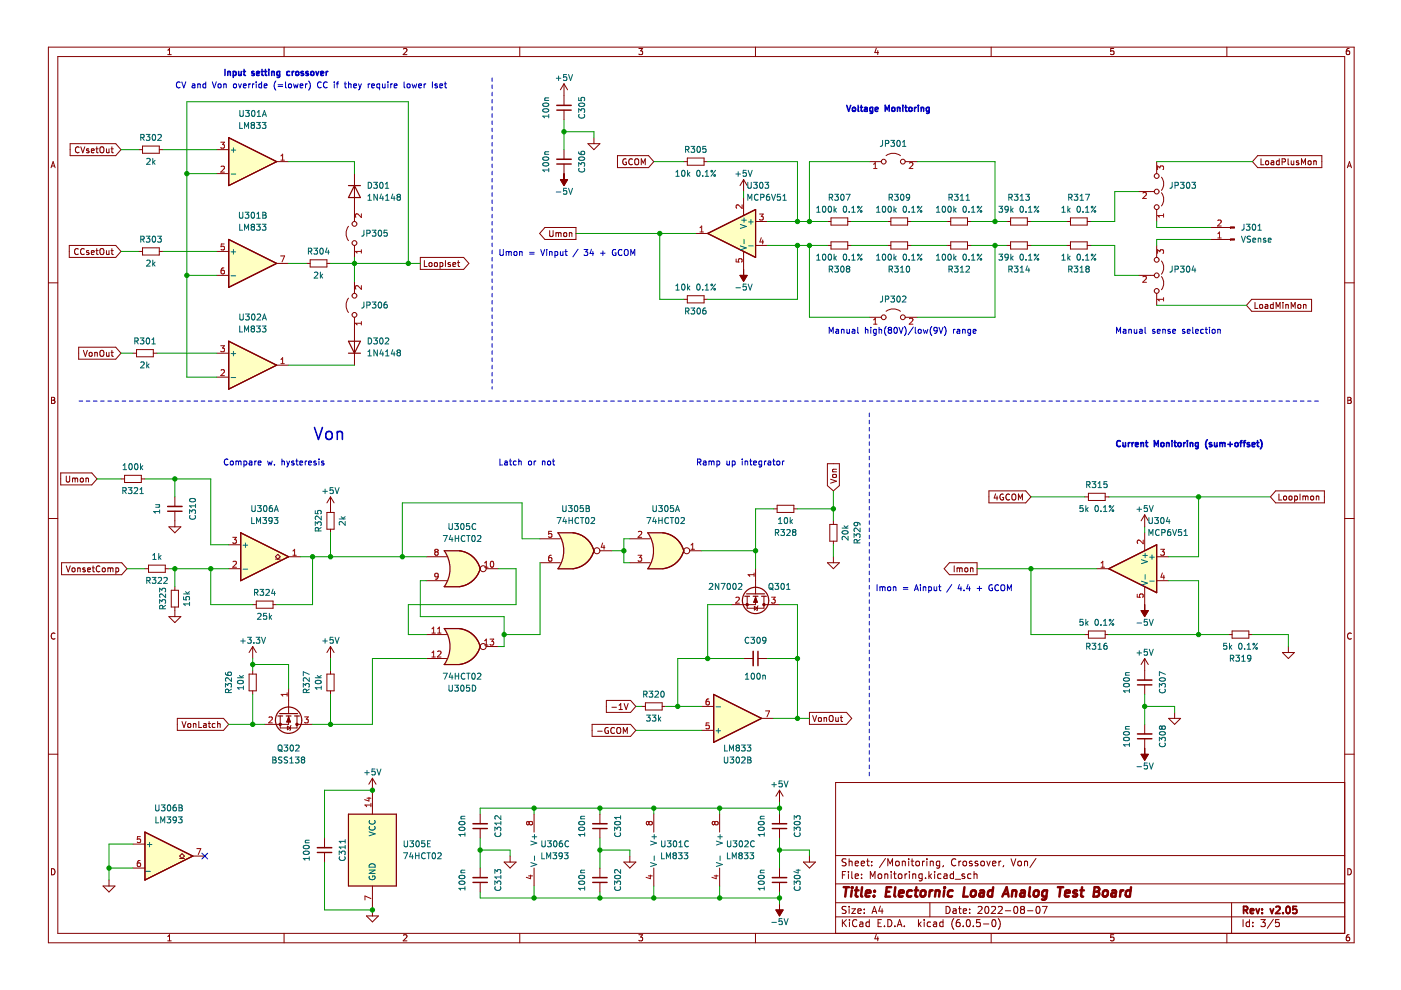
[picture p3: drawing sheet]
<svg xmlns="http://www.w3.org/2000/svg" width="297mm" height="210mm" viewBox="0 0 297 210" stroke-linecap="round" stroke-linejoin="round" font-family="sans-serif">
<path d="M.3 0h296.8v209.9h-296.8z" fill-rule="evenodd" fill="#fff" stroke="#fff" stroke-width=".21"/>
<g fill="none" stroke="#840000" stroke-width=".21">
<path d="M10.3 10h276.8v189.9h-276.8zM12.3 12h272.8v185.9h-272.8zM35.6 11.6h.7M35.6 10.7l.3-.4v1.3M60.2 10v2M85.5 10.4l.5-.1 .3 .4-.8 .9h.8M110.2 10v2M119.6 17.8v4.5M119.6 17.8l-.8 1.2M119.6 17.8l.7 1.2M135.4 10.3h.9l-.5 .5 .4 .1v.6l-.2 .1-.6-.1M160.2 10v2"/>
<path d="M185.8 10.2l-.3 .9h.8M186.1 10.7v.9M210.1 10v2M236.1 10.3h-.6v.6l.6-.1v.7l-.1 .1-.5-.1M260.1 10v2M286 10.3h-.3l-.2 .3-.1 .7 .3 .3 .4-.1-.1-.7h-.3l-.3 .2M10.8 35.6l.5-1.3 .4 1.3M10.9 35.2h.7M14.9 30.5h9.6l1.1 1.2-1.1 1.3h-9.6zM16.8 31.2a.56 .56 0 0 0-.8 .6 .56 .56 0 0 0 .8 .5M17.1 31.1l.5 1.3 .4-1.3M18.8 31.6h-.3l-.2 .1 .1 .2 .4 .1v.3h-.5"/>
<path d="M19.4 32l.6-.1-.1-.3h-.4l-.1 .1v.6h.5M20.3 31.6h.5M20.5 31.1v1.1l.3 .2M21.2 31.3l.3-.2a.43 .43 0 0 1 .5 .5v.4a.42 .42 0 0 1-.4 .4 .42 .42 0 0 1-.4-.4zM22.6 31.6v.7h.5M23.1 31.6v.8M23.5 31.6h.5M23.7 31.1v1.1l.3 .2M29.5 31.7h.7M30.2 31h3.6v1.5h-3.6zM33.8 31.7h.7M46 31.7h2.5"/>
<path d="M46 36.8h2.5M58.7 34.3h2.5M75.2 36.8v10.2M118.8 38.1h1.5l-.7 1.2zM119.6 23.4v2M119.6 31.7v2.1M119.6 34.8v3.3M124.7 30.5h2.5l-1.3 1.2zM125.9 29.2v1.3M130.9 33h6.6l1.1 1.3-1.1 1.2h-6.6zM132.8 33.7a.58 .58 0 0 0-.8 .6 .58 .58 0 0 0 .8 .5v-.4h-.2M134.1 33.8a.56 .56 0 0 0-.8 .5 .56 .56 0 0 0 .8 .5"/>
<path d="M134.6 33.8l.3-.1a.43 .43 0 0 1 .5 .4v.4a.42 .42 0 0 1-.4 .5 .42 .42 0 0 1-.4-.5zM136 34.9v-1.2l.4 .9 .4-.9v1.2M145 34.3h.7M145.7 33.5h3.6v1.5h-3.6zM149.3 34.3h.7M157.7 38.1l-.8 1.2M157.7 38.1v2.5M157.7 38.1l.7 1.2M184.3 34.3h2.5M187.9 33a2.54 2.54 0 0 1 3 0M191.9 34.3h2.6M245.2 34.3v2.5"/>
<path d="M246.3 37.6a2.26 2.26 0 0 1 0 2.8M266.7 33h13.6v2.5h-13.6l-1.2-1.2zM267.4 33.7v1.2h.6M268.4 34.2l.2-.1 .3 .1v.7l-.5-.1zM269.5 34.1h.5l.1 .8M270.1 34.4l-.6 .2 .2 .3h.4M271.2 34.1h-.3l-.3 .2 .1 .6h.5M271.2 33.7v1.2M271.8 34.3h.6l.1-.5-.7-.1v1.2M273.1 33.7v1.1l.2 .1M273.8 34.1v.8l.5-.1M274.3 34.1v.8"/>
<path d="M275.3 34.1h-.3l-.2 .2 .1 .2 .4 .1v.3h-.5M275.9 34.9v-1.2l.5 .9 .4-.9v1.2M277.4 34.1h.3l.3 .2v.4l-.3 .2-.4-.2zM278.5 34.1v.8M278.5 34.2l.5-.1 .1 .8M285.7 35.6l.4-1.3 .4 1.3M285.8 35.2h.6M10.3 60h2M14.7 52h9.8l1.1 1.3-1.1 1.3h-9.8zM16.6 52.8a.56 .56 0 0 0-.8 .5 .56 .56 0 0 0 .8 .6M17.9 52.8a.56 .56 0 0 0-.8 .5 .56 .56 0 0 0 .8 .6M18.8 53.2l-.3-.1-.2 .2 .1 .2 .4 .1v.3h-.5"/>
<path d="M19.4 53.6l.6-.2-.1-.2-.4-.1-.1 .2v.6h.5M20.3 53.1h.5M20.5 52.7v1.1l.3 .2M21.2 52.9l.3-.2a.43 .43 0 0 1 .5 .4v.5a.42 .42 0 0 1-.4 .4 .42 .42 0 0 1-.4-.4zM22.6 53.1v.8h.5M23.1 53.1v.9M23.5 53.1h.5M23.7 52.7v1.1l.3 .2M29.5 53.3h.7M30.2 52.5h3.6v1.6h-3.6zM33.8 53.3h.7M46 58.4h2.5"/>
<path d="M46 53.3h2.5M58.7 55.8h2.5M65 55.8h.8M65.8 55.1h3.5v1.5h-3.5zM69.3 55.8h.8M73.9 48a2.54 2.54 0 0 0 0 3M75.2 52v2.6M75.2 59.7v2.5M89.1 54.6h9.2l1.1 1.2-1.1 1.3h-9.2zM90 55.2v1.3h.6M91 55.8l.2-.1 .3 .1v.7l-.5-.1zM92.1 55.8l.2-.1 .4 .1-.1 .7-.5-.1z"/>
<path d="M93.3 55.7h.4l.2 .2-.1 .6h-.5M93.3 55.7v1.2M94.4 55.2v1.3M95.5 55.7h-.3l-.2 .1v.2l.5 .2v.3h-.5M96 56.1l.6-.1v-.3h-.4l-.2 .1 .1 .7h.5M97 55.7h.5M97.2 55.2v1.1l.3 .2M115.5 48.2h6.6v2.6h-6.6l-1.1-1.3zM116.5 48.9v1l.3 .3h.2l.3-.3v-1M117.9 49.4l.3-.1 .2 .2M117.9 49.3v.9M118.4 49.5l.2-.2 .3 .1 .1 .8"/>
<path d="M118.4 49.5v.7M119.6 49.4l.1-.1 .4 .1-.1 .7-.4-.1zM120.7 49.4h.5l.1 .8M120.7 49.3v.9M147.5 49.5h2.5M156.9 58.4h1.5l-.7 1.3zM157.7 41.9v3.8M157.7 53.3v5.1M160.2 47h2.5M160.2 52h2.5M175.4 47h.8M175.4 52h.8"/>
<path d="M176.2 46.2h3.5v1.5h-3.5zM176.2 51.3h3.5v1.5h-3.5zM179.7 47h.8M179.7 52h.8M188.1 47h.8M188.1 52h.8M188.9 51.3h3.5v1.5h-3.5zM188.9 46.2h3.5v1.5h-3.5zM192.4 47h.8M192.4 52h.8M200.8 47h.8M200.8 52h.8"/>
<path d="M201.6 51.3h3.5v1.5h-3.5zM201.6 46.2h3.5v1.5h-3.5zM205.1 47h.8M205.1 52h.8M213.5 47h.8M213.5 52h.8M214.3 51.3h3.5v1.5h-3.5zM214.3 46.2h3.5v1.5h-3.5zM217.8 47h.8M217.8 52h.8M226.2 47h.8M226.2 52h.8"/>
<path d="M227 51.3h3.5v1.5h-3.5zM227 46.2h3.5v1.5h-3.5zM230.5 47h.8M230.5 52h.8M241.4 58.4h3.3M241.4 40.6h3.3M245.2 44.4v2.6M245.2 52v2.6M246.3 58.6a2.26 2.26 0 0 1 0 2.8M246.3 55.3a2.26 2.26 0 0 1 0 2.8M246.3 40.9a2.26 2.26 0 0 1 0 2.8M256.7 48.2h4.2"/>
<path d="M256.7 50.8h4.2M285.1 60h2M16.7 73.6h7.8l1.1 1.3-1.1 1.3h-7.8zM17.7 74.3l.4 1.3 .4-1.3M18.9 74.8l.2-.1 .4 .1-.1 .7-.5-.1zM20.1 74.8h.5v.8M20.1 74.7v.9M21.2 74.5l.3-.2a.43 .43 0 0 1 .5 .4v.4a.42 .42 0 0 1-.4 .5 .42 .42 0 0 1-.4-.5zM22.6 74.7v.8l.5-.1M23.1 74.7v.9M23.5 74.7h.5M23.7 74.3v1.1l.3 .2"/>
<path d="M28.2 74.9h.7M28.9 74.1h3.6v1.5h-3.6zM32.5 74.9h.8M46 80h2.5M46 74.9h2.5M58.7 77.4h2.5M73.9 63.2a2.54 2.54 0 0 0 0 3.1M75.2 67.3v10.1M145 63.5h.7M145.7 62.7h3.6v1.5h-3.6zM149.3 63.5h.7M184.3 67.3h2.5"/>
<path d="M187.9 66a2.54 2.54 0 0 1 3 0M191.9 67.3h2.6M245.2 62.2v2.5M265.4 63.5h12.7v2.5h-12.7l-1.1-1.3zM266.1 64.1v1.3h.6M267.1 64.7l.2-.1 .4 .1-.1 .6h-.5zM268.3 64.6h.4l.1 .8M268.8 64.9l-.6 .2 .2 .3 .4-.1M270 64.6h-.4l-.3 .2 .2 .5h.5M270 64.1v1.3M270.6 65.4v-1.3l.4 .9 .4-.9v1.3M272 64.1v.1"/>
<path d="M272 64.6v.8M272.6 64.7l.5-.1 .1 .8M272.6 64.6v.8M273.8 65.4v-1.3l.4 .9 .4-.9v1.3M275.3 64.6h.3l.2 .2v.4l-.2 .2-.4-.2zM276.4 64.7l.4-.1 .1 .8M276.4 64.6v.8M10.9 84.2h.5l.2 .3-.2 .4 .2 .1 .1 .3-.3 .2h-.5zM10.9 84.9h.5M175.4 98.3h2.6v4.7l-1.3 1.1-1.3-1.1zM177.4 99.5l-.8 .1v.4M285.8 84.2h.4l.2 .3-.2 .4 .2 .1 .1 .3-.2 .2h-.5z"/>
<path d="M285.8 84.9h.4M10.3 109.9h2M12.9 100.3h6.6l1.1 1.2-1.1 1.3h-6.6zM13.1 119.3h12.7l1.1 1.3-1.1 1.3h-12.7zM14 120l.5 1.2 .4-1.2M14 100.9v1.1l.3 .2h.2l.3-.2v-1.1M15.4 101.4v.8M15.4 101.5l.3-.1 .2 .1M15.9 101.5l.2-.1h.3l.1 .8M15.9 101.5v.7M17.1 101.4h.3l.3 .2v.4l-.3 .2-.4-.2zM18.2 101.5l.5-.1 .1 .8"/>
<path d="M18.2 101.4v.8M19.7 120v1.1l.3 .1M25.6 101.5h.8M26.4 100.8h3.6v1.5h-3.6zM30 101.5h.7M31.5 119.8h3.5v1.5h-3.5zM35.8 111.7h2.5l-1.2 1.3zM37.1 105.4v2M37.1 108.4v3.3M48.5 115.5h2.5M58.4 118.6h1M58.4 118l.5-.5 .5 .5-.5 .6z"/>
<path d="M61.2 118h2.5M69.3 108.7h1.5v3.5h-1.5zM70.1 105.4v3.3M70.1 112.2v.8M70.1 105.4l-.8 1.2M70.1 105.4l.7 1.2M90.4 118h4.3M114.5 119.3h4.3M114.5 114.2h4.3M127.2 116.8h2.5M133.5 119.3h4.4M133.5 114.2h4.4"/>
<path d="M146.2 116.8h2.6M164 107.9h.8M164.8 107.1h3.5v1.6h-3.5zM168.3 107.9h.8M175.4 119.3h2.6l-1.3 1.3zM175.9 111.2h1.6v3.5h-1.6zM176.1 101.6l1.3 .4-1.3 .5M176.5 100h.9M176.6 100.7l.5-.1 .3 .4-.3 .2h-.3l-.3-.2zM176.7 110.4v.8M176.7 114.7v.8M176.7 118v1.3"/>
<path d="M201.3 119.3h5.9v2.6h-5.9l-1.1-1.3zM202.3 120v1.2M209.7 104.1h7.8l1.1 1.3-1.1 1.2h-7.8zM211.1 104.7l-.3 .9h.8M211.4 105.2v.8M212.7 104.8a.58 .58 0 0 0-.7 .6 .58 .58 0 0 0 .8 .5v-.4h-.3M214.1 104.9a.56 .56 0 0 0-.8 .5 .56 .56 0 0 0 .8 .5M214.6 104.9l.2-.2a.43 .43 0 0 1 .6 .5v.4a.42 .42 0 0 1-.4 .4 .42 .42 0 0 1-.5-.4zM215.9 106v-1.3l.4 1 .5-1v1.3M230 105.4h.8M230.8 104.6h3.5v1.5h-3.5zM234.3 105.4h.8"/>
<path d="M242.7 109.2v2.5M242.7 113v3.8M242.7 109.2l-.8 1.2M242.7 109.2l.8 1.2M245.2 118h2.6M270.5 104.1h10.3v2.5h-10.3l-1.1-1.2zM271.2 104.7v1.3h.6M272.2 105.3l.2-.1 .3 .1v.7l-.5-.1zM273.3 105.3l.2-.1 .4 .1-.1 .7-.5-.1zM274.5 105.2h.3l.3 .2-.1 .6h-.5M274.5 105.2v1.2M275.6 104.7v1.3"/>
<path d="M276.2 105.3l.4-.1 .2 .2M276.2 105.2v.8M276.8 105.4l.2-.2h.3v.8M276.8 105.4v.6M278 105.2h.3l.2 .2v.4l-.2 .2-.4-.2zM279.1 105.3l.5-.1v.8M279.1 105.2v.8M285.1 109.9h2M11.7 134.3a.58 .58 0 0 0-.9 .6 .58 .58 0 0 0 .9 .5M15.3 120.5l.2-.1 .4 .1-.1 .7-.5-.1zM16.5 120.5h.4l.1 .7M16.5 120.4v.8"/>
<path d="M18 120.5l-.3-.1-.1 .2v.2l.4 .1v.3h-.4M18.6 120.8l.6-.1-.1-.2-.3-.1-.2 .2v.6h.5M19.5 120.4h.5M21.2 120.1a.56 .56 0 0 0-.8 .5 .56 .56 0 0 0 .8 .5M21.7 120.5l.2-.1 .4 .1-.1 .7-.5-.1zM22.9 120.5l.3-.1 .2 .2M22.9 120.4v.8M23.4 120.6l.2-.2 .3 .1 .1 .7M23.4 120.6v.6M24.6 120.5l.3-.1 .3 .2-.2 .6h-.4M24.6 120.4v1.3M30.7 120.6h.8"/>
<path d="M35 120.6h.8M35.8 130.7h2.5l-1.2 1.3zM36.3 125.2h1.5v3.5h-1.5zM37.1 124.4v.8M37.1 128.7v2M48.5 120.6h2.5M53.6 137.1v2.5M53.6 128.2h.7M53.6 137.1l-.8 1.3M53.6 137.1l.7 1.3M54.3 127.4h3.6v1.6h-3.6zM57.9 128.2h.8"/>
<path d="M70.1 137.1v2.5M70.1 137.1l-.8 1.3M70.1 137.1l.7 1.3M90.4 134.5h4.3M90.4 123.1h4.3M90.4 139.6h4.3M103.1 120.6h2.5M103.1 137.1h2.5M157.7 139.6h2M158.4 126.4v2.6h3.6v-2.6M159.9 128.6l.7 .4-.7 .3zM160.2 120.6v5.3"/>
<path d="M160.2 126.4v1.8h-5.1M160.2 126.7l.4 1h-.8zM160.7 139.6h2M160.7 128.5l-.3 1M162 128.2h3.3M202.9 120.5l.4-.1 .2 .2M202.9 120.4v.8M203.5 120.6l.1-.2 .3 .1 .1 .7M203.5 120.6v.6M204.6 120.5l.2-.1 .4 .1-.1 .7-.5-.1zM205.8 120.5h.4l.1 .7M205.8 120.4v.8"/>
<path d="M230 134.5h.8M230.8 133.8h3.5v1.5h-3.5zM232.5 120.6h2.6M234.3 134.5h.8M241.9 129.5h1.6l-.8 1.2zM242.7 124.4v5.1M242.7 139.6v4.6M242.7 139.6l-.8 1.3M242.7 139.6l.8 1.3M245.2 123.1h2.6M260.5 134.5h.7M261.2 133.8h3.6v1.5h-3.6z"/>
<path d="M264.8 134.5h.7M271.9 138.4h2.5l-1.2 1.2zM273.2 137.1v1.3M286.5 134.3a.58 .58 0 0 0-.8 .6 .58 .58 0 0 0 .8 .5M10.3 159.9h2M37.6 152.3h9.8l1.1 1.3-1.1 1.3h-9.8zM38.6 153l.4 1.2 .4-1.2M39.9 153.5l.3-.1 .3 .2v.4l-.3 .2-.4-.2zM41 153.5h.5v.7M41 153.4v.8M42.2 153v1.2h.6M43.2 153.5h.5v.7"/>
<path d="M43.7 153.7l-.6 .2 .2 .3h.4M44.1 153.4h.5M44.3 153v1.1l.3 .1M45.6 153.5l-.4-.1-.2 .2 .1 .6h.5M46.1 153.5h.5l.1 .7M46.1 153v1.2M52.8 142.9h1.5v3.6h-1.5zM53.6 142.2v.7M53.6 146.5v.7M59.4 151.8v2.5h3.6v-2.5M60.9 154l.7 .3-.7 .4zM61.2 146v5.3"/>
<path d="M61.2 151.8v1.8h-5.1M61.2 152.1l.4 1h-.8zM61.7 153.8l-.3 1.1M63 153.6h3.3M69.3 142.9h1.5v3.6h-1.5zM70.1 142.2v.7M70.1 146.5v.7M125.5 153.6h8.2l1.1 1.3-1.1 1.2h-8.2zM126.7 155h1M128.6 148.5h5.1l1.1 1.3-1.1 1.2h-5.1zM128.9 154.3a.58 .58 0 0 0-.7 .6 .58 .58 0 0 0 .8 .5v-.4h-.2M129.7 150h1"/>
<path d="M130.3 154.4a.56 .56 0 0 0-.8 .5 .56 .56 0 0 0 .8 .5M130.8 154.4l.3-.2a.43 .43 0 0 1 .5 .5v.4a.42 .42 0 0 1-.4 .4 .42 .42 0 0 1-.4-.4zM131.2 150.4h.8M131.2 149.5l.4-.3v1.2M132.2 155.5v-1.3l.4 1 .4-1v1.3M132.3 149.2l.5 1.2 .4-1.2M136.1 149.8h.7M136.8 149h3.6v1.5h-3.6zM140.4 149.8h.8M148.8 149.8h2.5M148.8 154.9h2.5M161.5 152.3h2.5"/>
<path d="M171.6 151h7.9l1.1 1.3-1.1 1.3h-7.9zM172.3 151.7l.4 1.3 .4-1.3M173.6 152.3l.1-.2 .4 .2-.1 .6h-.4zM174.7 152.3l.5-.1 .1 .8M174.7 152.1v.9M175.9 151.9l.2-.2a.43 .43 0 0 1 .5 .4v.5a.42 .42 0 0 1-.4 .4 .42 .42 0 0 1-.4-.4zM177.2 152.1v.8h.5M177.7 152.1v.9M178.2 152.1h.4M178.3 151.7v1.1l.3 .2M241.9 159.9h1.6l-.8 1.3zM242.7 145.2v2"/>
<path d="M242.7 153.6v2M242.7 156.6v3.3M247.8 152.3h2.5l-1.3 1.3zM249 151v1.3M285.1 159.9h2M28.2 179h2.5M68.8 177.7v2M79 165v7.6M79 165l-.8 1.3M79 165l.7 1.3M101.8 172.6v2.1M101.8 175.7v2"/>
<path d="M113.2 172.6v3.8M127.2 172.6v2.1M127.2 175.7v2M138.6 172.6v3.8M152.6 172.6v3.8M165.3 167.5v2.6M165.3 172.6v2.1M165.3 175.7v2M165.3 167.5l-.8 1.3M165.3 167.5l.7 1.3M285.1 165.9h-107.9v32M10.9 184.2a.66 .66 0 0 1 .8 .6 .66 .66 0 0 1-.8 .7z"/>
<path d="M21.8 187.9h2.6l-1.3 1.2zM23.1 186.6v1.3M28.2 184h2.5M35.6 198.6l.3-.4v1.3M35.6 199.5h.7M38.1 182h1M38.1 181.5l.5-.5 .5 .5-.5 .5zM40.9 181.5h2.5M60.2 197.9v2M68.8 180.7v2.1M77.7 194.2h2.5l-1.2 1.3zM79 187.9v6.3"/>
<path d="M85.5 198.3l.5-.1 .3 .4-.8 .9h.8M101.8 184v2.1M101.8 187.1v2M106.9 182.8h2.5l-1.2 1.2zM108.2 181.5v1.3M110.2 197.9v2M113.2 184v3.9M127.2 184v2.1M127.2 187.1v2M132.3 182.8h2.5l-1.3 1.2zM133.5 181.5v1.3M135.4 198.2h.9l-.5 .5 .4 .1v.6l-.2 .1-.6-.1"/>
<path d="M138.6 184v3.9M152.6 184v3.9M160.2 197.9v2M164.5 192.9h1.5l-.7 1.3zM165.3 184v2.1M165.3 187.1v2M165.3 191.7v1.2M170.3 182.8h2.6l-1.3 1.2zM171.6 181.5v1.3M177.2 194.4h107.9M177.2 191.4h107.9M177.2 187.4h107.9"/>
<path d="M177.2 181.4h107.9M178.6 195v1.5M178.6 185.5h.5M178.8 195.6l.7 .9M179.3 184.8h-.7v1.5M179.4 192.2h-.6l-.2 .1v.4l.6 .3 .2 .4-.3 .3-.6-.1M179.4 182.2l-.6-.1-.2 .1v.5l.6 .2 .2 .4-.3 .3-.6-.1M179.5 195l-.9 .8M179.9 184.8v.1M179.9 185.3v1M180 182.1v1.5M180 192.2v.1"/>
<path d="M180 192.7v1M180 182.7l.2-.1 .4 .1 .1 .9M180.1 195v.1M180.1 195.5v1M180.6 192.7h.8l-.8 1h.8M180.6 184.8v1.3l.2 .2M181.3 183.1l.7-.2v-.2l-.5-.1-.2 .2 .1 .7h.6M181.3 185.8l.7-.2v-.2l-.5-.1-.2 .2 .1 .7h.6M181.7 195.1a.71 .71 0 0 0-1 .5 .71 .71 0 0 0 .7 .9l.3-.2M181.9 193.2l.7-.2-.1-.3h-.4l-.2 .2 .1 .7h.5M182.3 195.5h.6l.1 1M182.6 183.1l.7-.2-.1-.2-.4-.1-.2 .2 .1 .7h.5"/>
<path d="M182.7 186.1v.2M182.7 185.4v.1M183 195.8l-.5 .1-.3 .2 .3 .4 .5-.1M183.2 193.5v.2M183.2 192.7v.2M183.7 182.6h.6M184 182.1v1.3l.3 .2M184.3 195.5h-.4l-.3 .3 .1 .6h.6M184.3 195v1.5M184.5 186.3v-1.5l.5 1.1 .5-1.1v1.5M184.8 183.4v.2M184.8 182.7v.1"/>
<path d="M184.9 193.7l.5-1.5 .5 1.5M185 193.2h.7M185.8 198.1l-.3 .9h.8M186.1 198.6v.9M186.2 195.7h.5M186.2 185.4l.3-.1 .4 .1 .1 .6-.2 .2-.3 .1-.3-.2zM186.7 192.1l-.4 1.1h.9M186.9 195h-.7v1.5h.7M187 192.7v1M187.5 196.3v.2M187.6 185.4l.2-.1 .4 .1v.9M187.6 185.3v1"/>
<path d="M187.7 182l-1.2 1.9M188.2 195a.76 .76 0 0 1 .9 .7 .76 .76 0 0 1-.9 .8zM188.2 183.6v-1.5l.5 1.1 .5-1.1v1.5M189 184.8v.1M189 185.3v1M189.4 185.3h.6M189.7 184.8v1.3l.3 .2M189.7 196.3v.2M189.9 182.7l.3-.1 .4 .1 .1 .6-.2 .2-.3 .1-.3-.2zM190.2 196.5l.5-1.5 .5 1.5M190.4 196h.7M190.5 185.4l.2-.1 .5 .1v.6l-.1 .2-.4 .1-.2-.2z"/>
<path d="M191.3 182.7l.2-.1 .4 .1v.9M191.3 182.6v1M191.7 196.3v.2M191.9 185.3v1M192.3 185.3l-.4 .3M192.7 182.1v.1M192.7 182.6v1M192.8 184.8v.1M192.8 185.3v1M193.2 182.6h.5M193.4 182.1v1.3l.3 .2M193.5 185.4l.2-.1 .4 .1 .1 .9"/>
<path d="M193.5 185.3v1M194.2 182.7l.2-.1 .5 .1v.6l-.1 .2-.4 .1-.2-.2zM194.7 195v1.5M194.9 195.9l.4 .6M195.3 195.5l-.6 .5M195.5 185.4l-.4-.1-.3 .3 .1 .6h.6M195.5 185.3v1.2l-.3 .3-.3-.1M195.6 182.6v1M195.9 195v.1M195.9 195.5v1M196 182.6l-.4 .3M196.2 186.1v.2"/>
<path d="M196.5 182.1v.1M196.5 182.6v1M196.9 184.8v1.5M197.1 185.7l.4 .6M197.2 191.4v3M197.2 182.7l.2-.1 .4 .1 .1 .9M197.2 182.6v1M197.3 195.5h-.4l-.3 .3 .1 .6h.6M197.5 185.3l-.6 .6M197.9 195.5h.6l.1 1M198.2 184.8v.1M198.2 185.3v1"/>
<path d="M198.6 195.8l-.5 .1-.2 .2 .2 .4 .5-.1M199.2 182.6v1.2l-.3 .3-.3-.1M199.2 182.7l-.4-.1-.3 .3 .2 .6h.5M199.5 185.4l-.4-.1-.3 .3 .1 .6h.6M199.9 195.5h-.4l-.3 .3 .2 .6h.5M199.9 195v1.5M200 183.5l-.1 .3M200.2 185.4h.5l.1 .9M200.6 192.2a.76 .76 0 0 1 .9 .7 .76 .76 0 0 1-.9 .8zM200.8 185.6l-.5 .1-.2 .2 .2 .4 .5-.1M202.1 192.7h.6v1M202.2 185.4l-.5-.1-.3 .3 .2 .6h.6"/>
<path d="M202.2 184.8v1.5M202.2 194.8a1.72 1.72 0 0 0 0 2.2M202.5 186.4h1.2M202.7 182.2a.71 .71 0 0 0-1 .5 .71 .71 0 0 0 .7 .9l.3-.2M202.7 193l-.5 .1-.2 .2 .2 .4 .5-.1M203.2 192.7h.6M203.3 182.6v1M203.4 192.2v1.3l.4 .2M203.4 195h-.4a1.01 1.01 0 0 0 0 1.5l.5-.2 .1-.5-.3-.3-.4 .1-.2 .2M203.7 182.6l-.4 .3M204.2 193.2l.7-.2v-.3h-.5l-.2 .2 .1 .7h.6M204.2 196.3v.2"/>
<path d="M204.2 182.7l.2-.1 .5 .1v.6l-.1 .2-.4 .1-.2-.2zM204.5 185.4l-.3-.1-.3 .2 .1 .2 .5 .2v.3h-.6M205 195.1l.2-.1a.8 .8 0 0 1 .5 .7 .8 .8 0 0 1-.5 .8l-.3-.6zM205.6 193.5v.2M205.6 192.7v.2M205.9 185.4l-.5-.1-.2 .3 .1 .6h.6M206.1 182.7l-.4-.1-.2 .2 .1 .2 .5 .2v.3h-.6M206.4 196.3v.2M206.5 185.4l.2-.1 .4 .1 .1 .9M206.5 184.8v1.5M207.3 182.7l-.4-.1-.2 .2 .1 .2 .5 .2v.3h-.6M207.4 192.3l.5-.1 .3 .4-.9 1.1h.9"/>
<path d="M207.8 195h-.7l-.1 .7 .2-.2 .5 .1 .2 .2-.1 .5-.2 .2-.6-.2M208.1 182.7l.3-.1 .3 .3v.4l-.3 .3-.3-.1-.2-.2zM208.5 195.9h1.2M208.9 192.3l.3-.1a.8 .8 0 0 1 .5 .7 .8 .8 0 0 1-.5 .8l-.4-.6zM209.2 182.6l.4 1 .3-1M210.1 197.9v2M210.2 192.3l.6-.1 .3 .4-.9 1.1h.9M210.4 195.1l.3-.1a.8 .8 0 0 1 .5 .7 .8 .8 0 0 1-.5 .8l-.4-.6zM210.4 183.1l.8-.2-.1-.2-.4-.1-.3 .2 .1 .7h.6M211.7 192.3l.5-.1 .3 .4-.9 1.1h.9M211.7 194.8a1.72 1.72 0 0 1 0 2.2M211.8 182.6v1"/>
<path d="M212.2 182.6l-.4 .3M212.8 183.5l-.1 .3M213.2 193.1h1.1M214.4 182.1l.5 1.5 .5-1.5M215.1 192.3l.2-.1a.8 .8 0 0 1 .5 .7 .8 .8 0 0 1-.5 .8l-.4-.6zM215.9 182.7l.2-.1 .4 .1 .1 .6-.2 .2-.3 .1-.2-.2zM216.6 192.8l-.2-.3 .2-.3h.3l.3 .3-.3 .3M216.6 192.8l-.2 .3v.4l.2 .2 .5-.1 .1-.2v-.3l-.3-.3M216.6 192.8h.3M217.2 182.6v1M217.2 182.7l.2-.1 .4 .1 .1 .9M217.9 193.1h1.1"/>
<path d="M219.6 182l-1.2 1.9M219.8 192.3l.2-.1a.8 .8 0 0 1 .5 .7 .8 .8 0 0 1-.5 .8l-.4-.6zM221 192.2h1l-.6 1.5M236.1 198.2h-.6v.6l.6-.1v.7l-.1 .1-.5-.1M260.1 197.9v2M261.1 191.4v6.5M263.6 195v1.5M264.9 195.5h-.4l-.3 .3 .1 .6h.6M264.9 195v1.5M265.6 196.3v.2M265.6 195.5v.2M267.3 195h1l-.5 .5 .4 .2v.6l-.2 .2-.7-.2"/>
<path d="M270 194.9l-1.3 1.9M271.2 195h-.7l-.1 .7 .2-.2 .5 .1 .2 .2-.1 .5-.2 .2-.6-.2M285.8 184.2a.66 .66 0 0 1 .7 .6 .66 .66 0 0 1-.7 .7zM286 198.2h-.3l-.2 .3-.1 .7 .3 .3 .4-.1-.1-.7h-.3l-.3 .2"/>
<circle cx="187.4" cy="34.3" r=".51"/>
<circle cx="191.4" cy="34.3" r=".51"/>
<circle cx="245.2" cy="37.3" r=".51"/>
<circle cx="75.2" cy="47.5" r=".51"/>
<circle cx="75.2" cy="51.5" r=".51"/>
<circle cx="245.2" cy="55.1" r=".51"/>
<circle cx="245.2" cy="43.9" r=".51"/>
<circle cx="245.2" cy="40.6" r=".51"/>
<circle cx="245.2" cy="58.4" r=".51"/>
<circle cx="75.2" cy="66.8" r=".51"/>
<circle cx="75.2" cy="62.7" r=".51"/>
<circle cx="187.4" cy="67.3" r=".51"/>
<circle cx="191.4" cy="67.3" r=".51"/>
<circle cx="245.2" cy="61.7" r=".51"/>
<circle cx="126.6" cy="116.8" r=".63"/>
<circle cx="145.6" cy="116.8" r=".63"/>
<circle cx="102.4" cy="120.6" r=".63"/>
<circle cx="102.4" cy="137.1" r=".63"/>
</g>
<path d="M263.7 193l.7-.1 .1-.2v-.4l-.8-.1v1.5M264 193l.5 .7M265.1 193.2l.7-.2-.1-.3h-.4l-.2 .2 .1 .7h.5M266.3 192.7l.4 1 .3-1M267.6 193.5v.2M267.6 192.7v.2M269.3 192.7l.4 1 .3-1M270.5 192.3l.6-.1 .3 .4-.9 1.1h.9M272 193.5v.2M272.8 192.3l.2-.1a.8 .8 0 0 1 .5 .7 .8 .8 0 0 1-.5 .8l-.3-.6zM274.9 192.2h-.7l-.1 .7 .2-.2 .5 .1 .1 .2v.5l-.2 .2-.6-.2" fill="none" stroke="#840000" stroke-width=".39"/>
<g fill="none" stroke="#840000" stroke-width=".52">
<path d="M178.9 188.1h1.1M179.4 188.1l-.2 2M180.6 188.8l-.2 1.3M180.7 188.1v.2M181.3 188.8h.7M181.6 188.1l-.2 1.7 .1 .2 .4 .1M182.8 188.1l-.2 1.7 .2 .3M183.6 189.4l.9-.2v-.3l-.6-.1-.3 .3v.9h.8M185.3 189.9v.2M185.4 188.9v.2M187.9 189.1h.7M189 188.1h-1l-.2 2h.9"/>
<path d="M189.8 188.1l-.2 1.7 .3 .3M190.6 189.4l1-.2-.1-.3-.5-.1-.3 .3-.1 .9h.8M193.3 188.9a.66 .66 0 0 0-.9 .3l-.1 .5 .1 .3h.8M193.9 188.8h.8M194.3 188.1l-.2 1.7 .1 .2 .3 .1M195.3 189l.1-.1a.5 .5 0 0 1 .9 .3l-.1 .5-.2 .3a.5 .5 0 0 1-.9-.3zM197.2 188.8l-.2 1.3M197.7 188.8l-.4 .1-.2 .3M198.4 189l.3-.2 .5 .1-.1 1.2M198.4 188.8l-.2 1.3M200.2 188.8l-.2 1.3M200.3 188.1v.2"/>
<path d="M202 188.9a.66 .66 0 0 0-1 .3l-.1 .5 .2 .3h.8M204.5 188.1l-.3 2h1M206 189l.1-.1a.5 .5 0 0 1 .8 .3v.5l-.3 .3a.5 .5 0 0 1-.8-.3zM207.8 188.9h.8l-.1 1.2M208.6 189.2l-.7 .1a.4 .4 0 0 0-.3 .4 .4 .4 0 0 0 .2 .4l.7-.1M210.5 188.9a.66 .66 0 0 0-1 .3l-.1 .5 .2 .3h.7M210.6 188.1l-.3 2M212.5 190.1l.9-2 .4 2M212.8 189.5h.9M214.7 189l.3-.2 .4 .1v1.2M214.7 188.8l-.2 1.3M216.5 188.9h.7v1.2"/>
<path d="M217.3 189.2l-.7 .1a.4 .4 0 0 0-.3 .4 .4 .4 0 0 0 .2 .4l.7-.1M218.4 188.1l-.2 1.7 .2 .3M219.3 189l.1-.1a.5 .5 0 0 1 .8 .3v.5l-.3 .3a.5 .5 0 0 1-.8-.3zM222 188.9a.66 .66 0 0 0-1 .3l-.1 .5 .2 .3h.8M222 188.8l-.2 1.6-.4 .4-.5-.1M224.3 188.1h1.1M224.9 188.1l-.3 2M225.8 189.4l1-.2v-.3l-.6-.1-.3 .3v.9h.7M228.4 188.9a.49 .49 0 0 0-.8 .3v.1l.7 .2 .1 .2-.4 .4-.5-.1M229.1 188.8h.7M229.4 188.1l-.2 1.7 .1 .2 .3 .1M232 189.1h.6"/>
<path d="M232.1 188.1h.7l.2 .2 .1 .4-.5 .4 .3 .1a.58 .58 0 0 1-.3 .9h-.8zM234 189l.1-.1a.5 .5 0 0 1 .8 .3l-.1 .5-.2 .3a.5 .5 0 0 1-.8-.3zM235.8 188.9h.8l-.1 1.2M236.6 189.2l-.7 .1a.4 .4 0 0 0-.3 .4 .4 .4 0 0 0 .2 .4l.7-.1M237.6 188.8l-.1 1.3M238.2 188.8l-.4 .1-.2 .3M239.7 188.9a.66 .66 0 0 0-1 .3l-.1 .5 .2 .3h.8M239.8 188.1l-.3 2"/>
</g>
<g fill="none" stroke="#006464" stroke-width=".21">
<path d="M117.9 16.6h1M118.4 16.1v1M120.1 15.8h-.6v.6l.6-.1v.7l-.2 .1-.4-.1M120.5 15.8l.5 1.3 .4-1.3M29.9 29.2l.6-.1v-.5l-.6-.1v1.3M30.2 29.2l.4 .6M31 28.5h.8l-.4 .5 .3 .1v.5l-.2 .2-.5-.2M31.1 33.7l.5-.1 .2 .3-.7 .9h.7M32.4 28.6l.2-.1a.68 .68 0 0 1 .4 .6 .68 .68 0 0 1-.4 .7l-.3-.5zM32.4 33.6v1.2M32.5 34.4l.4 .4M32.9 34l-.5 .5"/>
<path d="M33.5 28.6l.5-.1 .2 .4-.8 .9h.8M49 36.9h1M49 31.8h1M49.5 31.3v1M50.8 26v1.2h.6M50.9 23.4v1l.2 .3 .4-.1 .1-.2v-1M51.9 27.2v-1.2l.4 .9 .4-.9v1.2M52.1 23.4h.7l-.4 .5 .4 .1v.6l-.2 .1-.5-.1M53.5 23.5l.1-.1a.68 .68 0 0 1 .5 .7 .68 .68 0 0 1-.5 .6l-.3-.5zM53.5 26.5l-.3-.2 .3-.3h.2l.3 .2-.3 .3M53.5 26.5l-.3 .2v.3l.3 .2h.2l.3-.2-.1-.4-.2-.1M53.5 26.5h.2"/>
<path d="M54.4 26h.8l-.4 .4 .3 .2v.5l-.2 .1-.5-.1M54.5 24.7h.8M54.5 23.8l.4-.4v1.3M55.6 26h.8l-.4 .4 .3 .2v.5l-.2 .1-.5-.1M55.6 24.7l.5-1.3 .4 1.3M55.7 24.3h.7M78.1 38.7a.64 .64 0 0 1 .7 .6 .64 .64 0 0 1-.7 .6zM79.2 38.7h.8l-.4 .4 .3 .2v.5l-.1 .1-.6-.1M80.6 38.8l.2-.1a.68 .68 0 0 1 .4 .6 .68 .68 0 0 1-.4 .6l-.3-.5zM81.7 39.9h.7M81.7 39l.4-.3v1.2M115.1 23.2a.75 .75 0 0 1 1.2 .3 .72 .72 0 0 1-1.2-.1z"/>
<path d="M115.1 34.7a.75 .75 0 0 1 1.2 .2 .72 .72 0 0 1-1.2-.1zM115.2 22a.61 .61 0 0 1 .7-.2 .61 .61 0 0 1 .4 .6 .75 .75 0 0 1-1.2-.3zM115.2 33.4a.61 .61 0 0 1 .7-.2 .61 .61 0 0 1 .4 .6 .75 .75 0 0 1-1.2-.2zM115.5 21.3h.8M115.5 32.7h.8M116.3 32.2h-.7v.5M116.3 24.3v.7M116.3 35.7v.7M116.3 24.6h-1.2l.3 .4M116.3 20.8h-.7v.5M116.3 36h-1.2l.3 .4M120.1 39.9h-.6v.6h.6v.6l-.2 .1-.4-.1"/>
<path d="M120.5 39.9l.5 1.3 .4-1.3M122.7 20.7v.6l.6 .1-.1-.6 .6-.1 .2 .2-.2 .5M122.7 23.8v-.7l.5 .4 .1-.4h.5l.2 .2-.2 .5M122.7 32.2v.3l.3 .2 .7 .1 .3-.3-.2-.4-.6 .1v.3l.2 .3M122.7 35.3v-.8l.5 .4 .1-.4h.5l.2 .2-.2 .6M122.8 22a.61 .61 0 0 1 .7-.2 .61 .61 0 0 1 .4 .6 .75 .75 0 0 1-1.2-.2zM122.8 33.4a.61 .61 0 0 1 .7-.2 .61 .61 0 0 1 .4 .6 .75 .75 0 0 1-1.2-.2zM122.8 35.7a.56 .56 0 0 0 .5 .8 .56 .56 0 0 0 .5-.8M122.8 24.3a.56 .56 0 0 0 .5 .8 .56 .56 0 0 0 .5-.8M143.3 37.4h.7M143.3 36.5l.4-.4v1.3M144.6 36.2l.2-.1a.68 .68 0 0 1 .5 .6 .68 .68 0 0 1-.5 .7l-.3-.5z"/>
<path d="M145.4 31.7l.6-.1v-.4l-.6-.2v1.3M145.7 31.7l.4 .6M145.8 36.1v1.3M145.9 36.9l.4 .5M146.3 36.5l-.5 .5M146.5 31h.8l-.4 .5 .3 .1v.6l-.2 .1-.5-.1M147.8 36.2l.2-.1a.68 .68 0 0 1 .5 .6 .68 .68 0 0 1-.5 .7l-.3-.5zM147.9 31.2l.2-.2a.68 .68 0 0 1 .4 .7 .68 .68 0 0 1-.4 .6l-.3-.5zM149 37.3v.1M149.5 37.4h.8M149.5 36.5l.4-.4v1.3M149.6 31h-.6v.6h.6v.6l-.1 .1-.5-.1"/>
<path d="M151.7 36.1l-1 1.3M156 36.9h1M156.5 36.4v1M158.2 36.1h-.6l-.1 .6h.6l.1 .6-.2 .1-.5-.1M158.6 38.7v1l.2 .2h.2l.3-.2v-1M158.6 36.1l.4 1.3 .5-1.3M159.8 38.7h.8l-.5 .4 .4 .2v.5l-.2 .1-.5-.1M161.2 38.8l.1-.1a.68 .68 0 0 1 .5 .6 .68 .68 0 0 1-.5 .6l-.3-.5zM162.2 38.7h.8l-.5 .4 .4 .2v.5l-.2 .1-.5-.1M187.1 29.8v1.1l-.5 .1M187.7 30.4h.6l.1-.5-.7-.1v1.2M188.9 29.8h.8l-.5 .5 .4 .1v.5l-.2 .1-.5-.1"/>
<path d="M190.3 29.9l.1-.1a.68 .68 0 0 1 .5 .6 .68 .68 0 0 1-.5 .6l-.3-.4zM191.4 31h.7M191.4 30.1l.3-.3v1.2M248.5 38.7v1l-.5 .2M249.1 39.3h.6l.1-.5-.7-.1v1.2M250.3 38.7h.8l-.5 .4 .4 .2v.5l-.2 .1-.5-.1M251.7 38.8l.1-.1a.68 .68 0 0 1 .5 .6 .68 .68 0 0 1-.5 .6l-.3-.5zM252.7 38.7h.8l-.4 .4 .3 .2v.5l-.2 .1-.5-.1M29.9 50.7h.6v-.5l-.6-.1v1.2M30.2 50.7l.4 .6M31 50.1h.8l-.4 .5 .3 .1v.5l-.2 .1-.5-.1M31.1 55.3l.5-.1 .2 .3-.7 .9h.7"/>
<path d="M32.4 50.2l.2-.1a.68 .68 0 0 1 .4 .6 .68 .68 0 0 1-.4 .6l-.3-.4zM32.4 55.2v1.2M32.5 55.9l.4 .5M32.9 55.6l-.5 .5M33.4 50.1h.8l-.4 .5 .3 .1v.5l-.1 .1-.6-.1M49 53.4h1M49 58.5h1M49.5 52.9v1M50.8 45v1l.2 .3h.2l.3-.3v-1M50.8 47.5v1.3h.6M51.9 48.8v-1.3l.4 .9 .4-.9v1.3M52 45h.8l-.5 .5 .4 .1v.5l-.2 .2-.5-.2"/>
<path d="M53.4 45.1l.1-.1a.68 .68 0 0 1 .5 .6 .68 .68 0 0 1-.5 .7l-.3-.5zM53.5 48.1l-.3 .2v.3l.3 .2h.2l.3-.2-.1-.4-.2-.1M53.5 48.1l-.3-.3 .3-.3h.2l.3 .3-.3 .3M53.5 48.1h.2M54.4 47.5h.8l-.4 .5 .3 .1v.6l-.2 .1-.5-.1M54.5 46.3h.7M54.5 45.4l.3-.4v1.3M55.6 47.5h.8l-.4 .5 .3 .1v.6l-.2 .1-.5-.1M55.7 45h.4l.3 .2-.3 .4 .3 .1v.3l-.2 .3h-.5zM55.7 45.6h.4M65.4 53.3l.6-.1 .1-.5-.7-.1v1.3M65.7 53.3l.4 .6"/>
<path d="M66.5 52.6h.8l-.4 .5 .4 .1v.6l-.2 .1-.6-.1M66.7 57.8l.4-.1 .3 .4-.8 .9h.8M67.9 52.7l.2-.1a.68 .68 0 0 1 .5 .6 .68 .68 0 0 1-.5 .7l-.3-.5zM67.9 57.7v1.3M68 58.5l.4 .5M68.4 58.1l-.5 .5M69.3 52.6l-.3 .9h.8M69.6 53v.9M77.2 48.8l-.1 1.1-.4 .2M77.8 49.5l.6-.1v-.5l-.6-.1v1.3M78 42.5h.7M78 41.6l.4-.4v1.3"/>
<path d="M78.9 48.8h.8l-.4 .5 .3 .1v.6l-.1 .1-.6-.1M80 41.2v1.3l-.7-1.3v1.3M80.3 48.9l.2-.1a.68 .68 0 0 1 .4 .6 .68 .68 0 0 1-.4 .7l-.3-.5zM80.9 41.1l-.3 .9h.7M81.2 41.6v.9M81.8 42.5h.7M81.8 41.6l.3-.4v1.3M82.1 48.8h-.6l-.1 .6h.6l.1 .6-.2 .1-.5-.1M83.3 41.1l-.3 .9h.8M83.6 41.6v.9M84.4 41.7l-.2 .3v.2l.2 .3h.3l.2-.3-.1-.3-.1-.2M84.4 41.7l-.2-.2 .2-.3h.3l.2 .2-.2 .3"/>
<path d="M84.4 41.7h.3M117.9 40.7h1M157 47.6l1.2 .4-1.2 .4M157 52.1l1.2 .5-1.2 .4M157.3 46.7h.9M157.7 46.2v1M157.7 50.7v1M158.6 42.5v-1.3l.4 .9 .4-.9v1.3M158.7 47.1h1M158.7 52.1h1M159.2 46.6v.9M160.7 41.3a.56 .56 0 0 0-.8 .5 .56 .56 0 0 0 .8 .5"/>
<path d="M161.3 41.9l.6-.1v-.5l-.6-.1v1.3M163.1 41.2l-.4 .1-.2 .2v.7l.2 .3 .5-.2-.1-.6h-.4l-.2 .2M163.6 41.2l.4 1.3 .4-1.3M165.4 41.2h-.6v.6l.6-.1v.6l-.1 .2-.5-.2M166 41.6l.4-.4v1.3M166 42.5h.7M173.2 44.1l.3-.4v1.3M173.2 45h.7M173.2 55.2h.7M173.2 54.2l.3-.3v1.3M174.5 54l.2-.1a.68 .68 0 0 1 .4 .6 .68 .68 0 0 1-.4 .7l-.3-.5zM174.5 43.8l.2-.1a.68 .68 0 0 1 .4 .7 .68 .68 0 0 1-.4 .6 .84 .84 0 0 1-.2-1.2z"/>
<path d="M175.7 43.9l.2-.2a.68 .68 0 0 1 .4 .7 .68 .68 0 0 1-.4 .6l-.3-.5zM175.7 54l.2-.1a.68 .68 0 0 1 .4 .6 .68 .68 0 0 1-.4 .7l-.3-.5zM175.8 41.9l.6-.1 .1-.5-.7-.1v1.3M175.8 57.1l.6-.1 .1-.5-.7-.1v1.3M176.1 57.1l.4 .6M176.1 41.9l.4 .6M176.8 43.7v1.3M176.8 53.9v1.3M177 44.5l.3 .5M177 41.2h.8l-.5 .5 .4 .1v.5l-.2 .2-.5-.2M177 56.4h.8l-.5 .5 .4 .1v.6l-.2 .1-.5-.1M177 54.7l.3 .5"/>
<path d="M177.3 44.2l-.5 .4M177.3 54.3l-.5 .5M178.4 41.3l.1-.1a.68 .68 0 0 1 .5 .6 .68 .68 0 0 1-.5 .7l-.3-.5zM178.4 56.5l.1-.1a.68 .68 0 0 1 .5 .7 .68 .68 0 0 1-.5 .6l-.3-.5zM178.9 43.9l.2-.2a.68 .68 0 0 1 .4 .7 .68 .68 0 0 1-.4 .6l-.3-.5zM178.9 54l.2-.1a.68 .68 0 0 1 .4 .6 .68 .68 0 0 1-.4 .7l-.3-.5zM179.4 41.2h.8l-.5 1.3M179.7 57l-.3-.3 .3-.3h.2l.3 .3-.3 .3M179.7 57l-.3 .2v.3l.3 .2h.2l.3-.2-.1-.4-.2-.1M179.7 57h.2M180 44.9v.1M180 55v.2"/>
<path d="M180.6 44.1l.4-.4v1.3M180.6 45h.7M180.6 54.2l.4-.3v1.3M180.6 55.2h.7M182.8 43.7l-1 1.3M182.8 53.9l-1 1.3M185.9 44.1l.3-.4v1.3M185.9 45h.7M185.9 55.2h.7M185.9 54.2l.3-.3v1.3M187.2 43.9l.2-.2a.68 .68 0 0 1 .4 .7 .68 .68 0 0 1-.4 .6l-.3-.5zM187.2 53.9h.2a.68 .68 0 0 1 .4 .6 .68 .68 0 0 1-.4 .7 .84 .84 0 0 1-.2-1.3z"/>
<path d="M188.4 43.9l.2-.2a.68 .68 0 0 1 .4 .7 .68 .68 0 0 1-.4 .6l-.3-.5zM188.4 54l.2-.1a.68 .68 0 0 1 .4 .6 .68 .68 0 0 1-.4 .7l-.3-.5zM188.5 57.1l.6-.1 .1-.5-.7-.1v1.3M188.5 41.9l.6-.1 .1-.5-.7-.1v1.3M188.8 41.9l.4 .6M188.8 57.1l.4 .6M189.5 43.7v1.3M189.5 53.9v1.3M189.7 44.5l.3 .5M189.7 41.2h.7l-.4 .5 .4 .1v.5l-.2 .2-.5-.2M189.7 56.4h.7l-.4 .5 .4 .1v.6l-.2 .1-.5-.1M189.7 54.7l.3 .5"/>
<path d="M190 44.2l-.5 .4M190 54.3l-.5 .5M190.9 57.7h.8M190.9 56.8l.4-.4v1.3M191 41.3l.2-.1a.68 .68 0 0 1 .5 .6 .68 .68 0 0 1-.5 .7l-.3-.5zM191.6 43.9l.2-.2a.68 .68 0 0 1 .4 .7 .68 .68 0 0 1-.4 .6l-.3-.5zM191.6 54l.2-.1a.68 .68 0 0 1 .4 .6 .68 .68 0 0 1-.4 .7l-.3-.5zM192.3 56.5l.1-.1a.68 .68 0 0 1 .5 .7 .68 .68 0 0 1-.5 .6l-.3-.5zM192.7 44.9v.1M192.7 55v.2M192.9 41.7l-.3 .3-.3-.1-.1-.6 .4-.1 .3 .2-.1 .8-.2 .2-.3 .1M193.3 45h.7"/>
<path d="M193.3 44.1l.3-.4v1.3M193.3 55.2h.7M193.3 54.2l.3-.3v1.3M195.5 43.7l-1 1.3M195.5 53.9l-1 1.3M198.5 45h.8M198.5 44.1l.4-.4v1.3M198.5 55.2h.8M198.5 54.2l.4-.3v1.3M199.9 43.8l.2-.1a.68 .68 0 0 1 .4 .7 .68 .68 0 0 1-.4 .6 .84 .84 0 0 1-.2-1.2zM199.9 53.9h.2a.68 .68 0 0 1 .4 .6 .68 .68 0 0 1-.4 .7 .84 .84 0 0 1-.2-1.3zM201.1 43.9l.2-.2a.68 .68 0 0 1 .4 .7 .68 .68 0 0 1-.4 .6l-.3-.5z"/>
<path d="M201.1 54l.2-.1a.68 .68 0 0 1 .4 .6 .68 .68 0 0 1-.4 .7l-.3-.5zM201.2 41.9l.6-.1 .1-.5-.7-.1v1.3M201.2 57.1l.6-.1 .1-.5-.7-.1v1.3M201.5 57.1l.4 .6M201.5 41.9l.4 .6M202.2 43.7v1.3M202.2 53.9v1.3M202.4 44.5l.3 .5M202.4 41.2h.7l-.4 .5 .4 .1v.5l-.2 .2-.5-.2M202.4 56.4h.7l-.4 .5 .4 .1v.6l-.2 .1-.5-.1M202.4 54.7l.3 .5M202.7 44.2l-.5 .4"/>
<path d="M202.7 54.3l-.5 .5M203.6 41.6l.4-.4v1.3M203.6 42.5h.7M203.6 57.7h.7M203.6 56.8l.4-.4v1.3M204.3 43.9l.2-.2a.68 .68 0 0 1 .4 .7 .68 .68 0 0 1-.4 .6l-.3-.5zM204.3 54l.2-.1a.68 .68 0 0 1 .4 .6 .68 .68 0 0 1-.4 .7l-.3-.5zM204.8 41.6l.4-.4v1.3M204.8 42.5h.8M204.8 56.5l.5-.1 .3 .4-.8 .9h.8M205.4 44.9v.1M205.4 55v.2"/>
<path d="M206 45h.7M206 44.1l.3-.4v1.3M206 55.2h.7M206 54.2l.3-.3v1.3M208.2 43.7l-1 1.3M208.2 53.9l-1 1.3M211.8 53.9h.8l-.5 .5 .4 .1v.5l-.2 .2-.5-.2M211.8 43.7h.8l-.5 .5 .4 .1v.6l-.2 .1-.5-.1M213.8 44.3l-.3 .2h-.3l-.1-.6 .4-.2 .3 .3-.1 .7-.2 .2-.3 .1M213.8 54.4l-.3 .3-.3-.1-.1-.6 .4-.1 .3 .2-.1 .8-.2 .2-.3 .1M213.9 41.9l.6-.1 .1-.5-.7-.1v1.3M213.9 57.1l.6-.1 .1-.5-.7-.1v1.3"/>
<path d="M214.2 41.9l.4 .6M214.2 57.1l.4 .6M214.3 43.7v1.3M214.3 53.9v1.3M214.4 44.5l.4 .5M214.4 54.7l.4 .5M214.8 44.2l-.5 .4M214.8 54.3l-.5 .5M215 41.2h.8l-.4 .5 .4 .1v.5l-.2 .2-.6-.2M215 56.4h.8l-.4 .5 .4 .1v.6l-.2 .1-.6-.1M216.3 42.5h.7M216.3 57.7h.7"/>
<path d="M216.3 41.6l.4-.4v1.3M216.3 56.8l.4-.4v1.3M216.4 54l.2-.1a.68 .68 0 0 1 .4 .6 .68 .68 0 0 1-.4 .7l-.3-.5zM216.4 43.9l.2-.2a.68 .68 0 0 1 .4 .7 .68 .68 0 0 1-.4 .6l-.3-.5zM217.5 41.2h.7l-.4 .5 .4 .1v.5l-.2 .2-.5-.2M217.5 44.9v.1M217.5 55v.2M217.8 56.4l-.3 .9h.8M218.1 55.2h.7M218.1 45h.7M218.1 44.1l.3-.4v1.3M218.1 54.2l.3-.3v1.3"/>
<path d="M218.1 56.8v.9M220.2 43.7l-.9 1.3M220.2 53.9l-.9 1.3M225.1 45h.8M225.1 44.1l.4-.4v1.3M225.1 55.2h.8M225.1 54.2l.4-.3v1.3M226.4 43.7v1.3M226.4 53.9v1.3M226.5 44.5l.4 .5M226.5 54.7l.4 .5M226.6 41.9l.6-.1 .1-.5-.7-.1v1.3"/>
<path d="M226.6 57.1l.6-.1 .1-.5-.7-.1v1.3M226.9 44.2l-.5 .4M226.9 41.9l.4 .6M226.9 57.1l.4 .6M226.9 54.3l-.5 .5M227.7 41.2h.8l-.4 .5 .4 .1v.5l-.2 .2-.6-.2M227.7 56.4h.8l-.4 .5 .4 .1v.6l-.2 .1-.6-.1M228.5 43.9l.1-.2a.68 .68 0 0 1 .5 .7 .68 .68 0 0 1-.5 .6l-.3-.5zM228.5 54l.1-.1a.68 .68 0 0 1 .5 .6 .68 .68 0 0 1-.5 .7l-.3-.5zM229 42.5h.7M229 57.7h.7M229 41.6l.4-.4v1.3"/>
<path d="M229 56.8l.4-.4v1.3M229.6 44.9v.1M229.6 55v.2M230.2 45h.7M230.2 44.1l.3-.4v1.3M230.2 41.2h.8l-.5 1.3M230.2 55.2h.7M230.2 54.2l.3-.3v1.3M230.5 57l-.3-.3 .3-.3h.2l.2 .3-.2 .3M230.5 57l-.3 .2v.3l.3 .2h.2l.2-.2v-.4l-.2-.1M230.5 57h.2M232.3 43.7l-.9 1.3"/>
<path d="M232.3 53.9l-.9 1.3M248.5 56.4v1.1l-.5 .2M249.1 57.1l.6-.1 .1-.5-.7-.1v1.3M250.3 56.4h.8l-.5 .5 .4 .1v.6l-.2 .1-.5-.1M251.7 56.5l.1-.1a.68 .68 0 0 1 .5 .7 .68 .68 0 0 1-.5 .6l-.3-.5zM253.1 56.4l-.4 .9h.8M253.4 56.8v.9M263.2 50.1l.4 1.2 .5-1.2M263.7 47.5v1.1l-.4 .2M264.2 47.5h.8l-.4 .5 .4 .1v.6l-.2 .1-.6-.1M265.1 50.1l-.6 .1v.4l.5 .2 .1 .3-.2 .2h-.5M265.6 50.9l.6-.1v-.2l-.4-.1-.2 .2 .1 .6h.5"/>
<path d="M265.7 47.6l.1-.1a.68 .68 0 0 1 .4 .7 .68 .68 0 0 1-.4 .6 .84 .84 0 0 1-.1-1.2zM266.7 48.8h.7M266.7 47.9l.4-.4v1.3M266.8 50.6h.5v.7M266.8 50.5v.8M268.3 50.6l-.3-.1-.1 .2v.2l.4 .1v.3h-.4M268.9 50.9l.6-.1-.1-.2-.3-.1-.2 .2v.6h.5M28.6 72.3h.6v-.5l-.6-.1v1.2M28.9 72.3l.4 .6M29.7 71.7h.8l-.4 .4 .4 .2v.5l-.2 .1-.6-.1M29.9 76.9l.4-.2 .3 .4-.8 .9h.8M31.1 71.8l.2-.1a.68 .68 0 0 1 .4 .6 .68 .68 0 0 1-.4 .6l-.3-.5z"/>
<path d="M31.1 76.7v1.3M31.2 77.5l.4 .5M31.6 77.2l-.5 .4M32.2 72.9h.7M32.2 72l.4-.3v1.2M49 75h1M49.5 74.5v1M50.8 69.1v1.3h.6M50.9 66.6v1l.2 .2h.4l.1-.2v-1M51.9 70.4v-1.3l.4 .9 .4-.9v1.3M52.1 66.6h.7l-.4 .5 .4 .1v.5l-.2 .1-.5-.1M53.5 66.7l.1-.1a.68 .68 0 0 1 .5 .6 .68 .68 0 0 1-.5 .6l-.3-.4z"/>
<path d="M53.5 69.7l-.3-.3 .3-.3 .3 .1 .2 .2-.3 .3M53.5 69.7l-.3 .2v.2l.3 .3h.2l.3-.3-.1-.3-.2-.1M53.5 69.7h.2M54.4 69.1h.8l-.4 .5 .3 .1v.6l-.2 .1-.5-.1M54.5 66.7l.5-.1 .3 .3-.8 .9h.8M55.6 69.1h.8l-.4 .5 .3 .1v.6l-.2 .1-.5-.1M55.6 67.8l.5-1.2 .4 1.2M55.7 67.5h.7M77.2 64l-.1 1.1-.4 .2M77.8 64.7l.6-.1v-.4l-.6-.2v1.3M78 75.5h.7M78 74.6l.4-.4v1.3"/>
<path d="M78.1 71.7a.64 .64 0 0 1 .7 .6 .64 .64 0 0 1-.7 .6zM78.9 64h.8l-.4 .5 .3 .1v.6l-.1 .1-.6-.1M79.2 71.7h.8l-.4 .4 .3 .2v.5l-.1 .1-.6-.1M80 74.2v1.3l-.7-1.3v1.3M80.3 64.2l.2-.2a.68 .68 0 0 1 .4 .7 .68 .68 0 0 1-.4 .6l-.3-.5zM80.6 71.8l.2-.1a.68 .68 0 0 1 .4 .6 .68 .68 0 0 1-.4 .6l-.3-.5zM80.9 74.1l-.3 .9h.7M81.2 74.6v.9M81.7 71.8l.5-.1 .2 .3-.8 .9h.8M81.8 75.5h.7M81.8 74.6l.3-.4v1.3M82 64l-.4 .1-.1 .2-.1 .8 .2 .2 .5-.1-.1-.6-.4-.1-.2 .3"/>
<path d="M83.3 74.1l-.3 .9h.8M83.6 74.6v.9M84.4 74.7l-.2-.2 .2-.3h.3l.2 .2-.2 .3M84.4 74.7l-.2 .3v.2l.2 .3h.3l.2-.3-.1-.3-.1-.2M84.4 74.7h.3M143.3 60.6l.4-.4v1.3M143.3 61.5h.7M144.6 60.4l.2-.2a.68 .68 0 0 1 .5 .7 .68 .68 0 0 1-.5 .6l-.3-.5zM145.4 66l.6-.1v-.5l-.6-.1v1.3M145.7 66l.4 .6M145.8 60.2v1.3M145.9 61l.4 .5"/>
<path d="M146.3 60.7l-.5 .4M146.5 65.3h.8l-.4 .5 .3 .1v.6l-.2 .1-.5-.1M147.8 60.4l.2-.2a.68 .68 0 0 1 .5 .7 .68 .68 0 0 1-.5 .6l-.3-.5zM147.9 65.4l.2-.1a.68 .68 0 0 1 .4 .6 .68 .68 0 0 1-.4 .7l-.3-.5zM149 61.4v.1M149.5 61.5h.8M149.5 60.6l.4-.4v1.3M149.6 65.3l-.4 .1-.2 .2v.7l.2 .3 .4-.1v-.6l-.4-.1-.2 .2M151.7 60.2l-1 1.3M156 61h1M158.2 60.2h-.6l-.1 .6h.6l.1 .6-.2 .1-.5-.1M158.6 60.2l.4 1.3 .5-1.3"/>
<path d="M187.1 62.8v1.1l-.5 .1M187.7 63.4h.6l.1-.5-.7-.1v1.2M188.9 62.8h.8l-.5 .5 .4 .1v.5l-.2 .1-.5-.1M190.3 62.9l.1-.1a.68 .68 0 0 1 .5 .6 .68 .68 0 0 1-.5 .6l-.3-.4zM191.4 62.9l.4-.1 .3 .3-.8 .9h.8M26.1 99.6h.7M26.1 98.7l.4-.4v1.3M27.4 98.4l.2-.1a.68 .68 0 0 1 .5 .6 .68 .68 0 0 1-.5 .7l-.3-.5zM28.6 98.4l.2-.1a.68 .68 0 0 1 .5 .6 .68 .68 0 0 1-.5 .7l-.3-.5zM29.8 98.3v1.3M29.9 99.1l.4 .5M30.3 98.7l-.5 .5"/>
<path d="M49 80.1h1M26 104.1l.6-.1 .1-.5-.7-.1v1.3M26.3 104.1l.5 .6M27.2 103.4h.8l-.4 .5 .3 .1v.5l-.2 .2-.5-.2M28.5 103.5l.4-.1 .3 .3-.8 1h.8M29.7 104.7h.7M29.7 103.7l.3-.3v1.3M32.4 117.7l.4-.4v1.3M32.4 118.6h.7M33 107h.8M33.7 117.3v1.3M33.7 107l.1 .5-.8 .1"/>
<path d="M33.8 118.1l.3 .5M33.8 108.5h-1.2l.3 .3M33.8 108.1v.7M34.1 117.8l-.4 .5M40.2 108.9v-.8l.5 .4 .1-.3h.5l.2 .1-.2 .6M40.3 105.8a.61 .61 0 0 1 .7-.2 .61 .61 0 0 1 .4 .6 .75 .75 0 0 1-1.2-.2zM40.3 109.3a.56 .56 0 0 0 .5 .8 .56 .56 0 0 0 .5-.8M41.5 106.9v.7M41.5 107.3h-1.3l.3 .3M51.5 115.6h1M52 115.1v1M53.4 109.7v1.3h.6"/>
<path d="M53.4 107.2v1l.2 .3 .4-.1 .1-.2v-1M54.4 111v-1.3l.4 .9 .4-.9v1.3M54.6 107.2h.8l-.4 .5 .3 .1v.5l-.2 .2-.5-.2M55.7 109.7h.8l-.4 .5 .3 .1v.6l-.1 .1-.6-.1M56 107.3l.2-.1a.68 .68 0 0 1 .4 .6 .68 .68 0 0 1-.4 .7l-.3-.5zM57.7 107.2l-.4 .1-.2 .2v.7l.2 .3 .4-.2v-.6h-.4l-.2 .2M57.7 110.3l-.2 .2h-.4l-.1-.6 .5-.2 .2 .3v.7l-.2 .2-.4 .1M58.1 109.7h.8l-.4 .5 .4 .1v.6l-.2 .1-.6-.1M58.2 108.5l.4-1.3 .4 1.3M58.3 108.1h.6M66.8 108.3v.6h.6v-.6h.6l.1 .2-.1 .4M66.8 111.4v-.8l.5 .5 .1-.4h.6l.1 .2-.1 .5"/>
<path d="M67.5 112.6l-.1-.6-.4-.1-.2 .7h1.3M68.1 109.4v.8l-.9-.8-.4 .3 .2 .5M68.1 111.8l-.6 .5M68.4 104.2h1M68.9 103.7v1M70.6 103.4h-.6v.6l.6-.1v.6l-.2 .2-.4-.2M71 103.4l.5 1.3 .4-1.3M71.9 110h1.3M72.3 109.6l.5 .4M73.2 110.6v.8l-.9-.8-.4 .2 .1 .5M73.2 109.6l-.5 .3M94 113.5h.8l-.5 1.3"/>
<path d="M95.2 111v1l.2 .3h.3l.2-.3v-1M95.6 113.5l-.4 .9h.8M95.9 114v.8M96.4 111h.8l-.4 .5 .3 .1v.6l-.2 .1-.5-.1M96.5 113.5v1.3M96.5 114.1h.7M97.2 113.5v1.3M97.8 111.1l.2-.1a.68 .68 0 0 1 .4 .6 .68 .68 0 0 1-.4 .7l-.3-.5zM98.6 113.7a.56 .56 0 0 0-.8 .5 .56 .56 0 0 0 .8 .5M98.9 113.5h.8M99.3 113.5v1.3M99.5 111h-.6v.6l.6-.1v.7l-.1 .1-.5-.1"/>
<path d="M100.1 113.7l.2-.2a.68 .68 0 0 1 .5 .7 .68 .68 0 0 1-.5 .6l-.3-.5zM100.9 111.1a.56 .56 0 0 0-.8 .5 .56 .56 0 0 0 .8 .6M101.2 113.7l.5-.2 .3 .4-.8 .9h.8M118.1 109.7h.8l-.5 1.3M119.3 107.2v1l.2 .3 .4-.1 .1-.2v-1M119.7 109.7l-.3 .9h.8M120 110.2v.8M120.5 107.2h.8l-.4 .5 .3 .1v.5l-.1 .2-.6-.2M120.6 110.3h.8M120.6 109.7v1.3M121.4 109.7v1.3M121.9 107.3l.2-.1a.68 .68 0 0 1 .4 .6 .68 .68 0 0 1-.4 .7l-.3-.5z"/>
<path d="M122.7 109.9a.56 .56 0 0 0-.8 .5 .56 .56 0 0 0 .8 .5M123.1 109.7h.7M123.4 109.7v1.3M123.7 107.2h-.6l-.1 .6 .6-.1 .1 .6-.2 .2-.5-.2M124.3 109.9l.1-.2a.68 .68 0 0 1 .5 .7 .68 .68 0 0 1-.5 .6l-.3-.5zM124.3 107.2h.4l.2 .2-.2 .4 .2 .1 .1 .3-.3 .3h-.4zM124.3 107.8h.4M125.3 109.9l.5-.2 .3 .4-.8 .9h.8M137.1 109.7h.9l-.6 1.3M138.4 107.2v1l.3 .3 .3-.1 .2-.2v-1M138.7 109.7l-.3 .9h.8M139 110.2v.8"/>
<path d="M139.6 107.2h.8l-.4 .5 .4 .1v.5l-.2 .2-.6-.2M139.7 109.7v1.3M139.7 110.3h.7M140.4 109.7v1.3M141 107.3l.2-.1a.68 .68 0 0 1 .5 .6 .68 .68 0 0 1-.5 .7l-.3-.5zM141.7 109.9a.56 .56 0 0 0-.8 .5 .56 .56 0 0 0 .8 .5M142.1 109.7h.7M142.5 109.7v1.3M142.8 107.2h-.6l-.1 .6 .6-.1 .1 .6-.2 .2-.5-.2M143.2 108.5l.4-1.3 .5 1.3M143.3 109.9l.2-.2a.68 .68 0 0 1 .4 .7 .68 .68 0 0 1-.4 .6l-.3-.5zM143.3 108.1h.6"/>
<path d="M144.4 109.9l.5-.2 .2 .4-.8 .9h.8M164.4 112.9h.6l.1-.5-.7-.1v1.2M164.7 112.9l.4 .6M165.1 111h.7M165.1 110.1l.3-.4v1.3M165.5 112.3h.8l-.4 .5 .4 .1v.5l-.2 .1-.6-.1M166.4 109.9l.2-.2a.68 .68 0 0 1 .4 .7 .68 .68 0 0 1-.4 .6l-.3-.5zM166.8 112.4l.5-.1 .2 .3-.7 .9h.7M167.5 109.7v1.3M167.7 110.5l.3 .5M168 110.2l-.5 .4M168.3 112.8l-.3-.2 .3-.3h.2l.2 .2-.2 .3"/>
<path d="M168.3 112.8l-.3 .3v.2l.3 .2h.2l.2-.2v-.4l-.2-.1M168.3 112.8h.2M178.5 112h1.3M178.7 112.6a.61 .61 0 0 1 .7-.2 .61 .61 0 0 1 .3 .7 .75 .75 0 0 1-1.2-.3zM179 111.5l.4 .5M179.8 113.7v.8l-.9-.8-.4 .3 .2 .4M179.8 111.5l-.5 .3M181.1 114v-.8l.5 .4 .1-.4h.5l.1 .2-.1 .6M181.6 110.8l.3 .2-.1 .4h-.6l-.1-.4 .2-.2h.7l.3 .2v.4M181.7 115.1v-.6l-.5-.1-.1 .7h1.2M182.3 112v.8l-.9-.8-.3 .2 .1 .5M182.3 114.4l-.6 .4"/>
<path d="M229.6 107.2h-.6l-.1 .6 .7-.1v.6l-.2 .2-.5-.2M230.2 107.2v1.3M230.3 108l.4 .5M230.4 102.8l.6-.1 .1-.5-.7-.1v1.3M230.7 102.8l.4 .6M230.7 107.6l-.5 .5M231.5 102.1h.8l-.4 .5 .4 .1v.6l-.2 .1-.6-.1M232.3 107.3l.2-.1a.68 .68 0 0 1 .4 .6 .68 .68 0 0 1-.4 .7l-.3-.5zM232.8 102.5l.4-.4v1.3M232.8 103.4h.7M233.4 108.3v.2M234 108.5h.7"/>
<path d="M234 107.6l.3-.4v1.3M234.7 102.1h-.6l-.1 .6h.6l.1 .6-.2 .1-.5-.1M236.1 107.2l-.9 1.3M241.1 108h.9M241.5 107.5v1M242 118.7l1.3 .4-1.3 .4M242.3 117.8h1M242.8 117.3v.9M243.2 107.2h-.6v.6l.6-.1v.6l-.1 .2-.5-.2M243.6 109.7v1.1l.2 .2h.3l.2-.2v-1.1M243.6 113.5v-1.2l.4 .9 .4-.9v1.2M243.7 107.2l.4 1.3 .4-1.3"/>
<path d="M243.8 118.1h.9M244.2 117.7v.9M244.8 109.7h.8l-.4 .5 .3 .1v.6l-.1 .1-.6-.1M245.8 112.4a.56 .56 0 0 0-.8 .5 .56 .56 0 0 0 .8 .5M246.2 109.9l.2-.2a.68 .68 0 0 1 .4 .7 .68 .68 0 0 1-.4 .6l-.3-.5zM246.3 112.9h.6l.1-.5-.7-.1v1.2M247.6 109.7l-.3 .9h.8M247.9 110.2v.8M248.1 112.3h-.3l-.2 .3-.1 .7 .3 .2 .4-.1-.1-.6h-.3l-.3 .2M248.6 112.3l.4 1.2 .5-1.2M250.5 112.3h-.6l-.1 .6 .6-.1 .1 .6-.2 .1-.5-.1M251 113.5h.8"/>
<path d="M251 112.6l.4-.3v1.2M31.1 123.1l.6-.1 .1-.5-.7-.1v1.3M31.4 123.1l.4 .6M32.3 122.4h.8l-.5 .5 .4 .1v.6l-.2 .1-.5-.1M33.5 122.5l.5-.1 .3 .4-.8 .9h.8M33.8 125.5v-.8l.5 .4 .1-.3h.6l.1 .2-.1 .5M33.8 127.9v-.8l.5 .5 .1-.4h.6l.1 .2-.1 .5M34.5 129.1l-.1-.6-.4-.1-.2 .7h1.3M34.7 122.5l.5-.1 .3 .4-.8 .9h.8M35.1 125.9v.8l-.9-.8-.4 .3 .2 .5M35.1 128.3l-.6 .5M38.9 126.5v.6l.6 .1v-.6l.6-.1 .1 .2-.1 .5"/>
<path d="M38.9 125.9h1.3M39.3 125.4l.5 .5M40.2 127.7v.7M40.2 128h-1.3l.4 .4M40.2 125.4l-.5 .4M51 135.9h1M51.5 135.4v1M51.5 120.7h1M52.5 135.1h.8l-.5 .5 .4 .1v.6l-.2 .1-.5-.1M53.8 136.3v.1M54 125.6h.6v-.5l-.6-.1v1.2M54.3 125.6l.4 .6"/>
<path d="M54.3 135.1h.8l-.4 .5 .3 .1v.6l-.2 .1-.5-.1M54.6 130.2l.5-.2 .3 .4-.8 .9h.8M55.1 125h.8l-.4 .4 .3 .2v.5l-.1 .1-.6-.1M55.4 135.1l.5 1.3 .4-1.3M56.4 125.1l.5-.1 .2 .3-.8 .9h.8M56.5 130h-.6l-.1 .6h.6l.1 .6-.2 .1-.5-.1M57.1 130v1.3M57.2 130.8l.4 .5M57.6 130.5l-.5 .4M57.9 124.9l-.3 .9h.8M58.2 125.4v.8M68.4 135.9h1"/>
<path d="M68.9 135.4v1M70.6 135.1h-.6v.6h.6v.6l-.2 .1-.4-.1M71 135.1l.5 1.3 .4-1.3M150.4 123.8l.5-.1 .2 .4-.8 .9h.8M152.4 123.7v1.3l-.7-1.3v1.3M152.9 123.7h.8l-.5 1.3M154.3 123.8l.2-.1a.68 .68 0 0 1 .4 .6 .68 .68 0 0 1-.4 .7l-.4-.5zM155.5 123.8l.2-.1a.68 .68 0 0 1 .4 .6 .68 .68 0 0 1-.4 .7l-.3-.5zM156.6 123.8l.5-.1 .2 .4-.8 .9h.8M158.8 135.2a.56 .56 0 0 0-.8 .6 .56 .56 0 0 0 .8 .5M159.2 135.1h.8l-.4 .5 .3 .1v.6l-.2 .1-.5-.1M160.6 135.2l.2-.1a.68 .68 0 0 1 .4 .7 .68 .68 0 0 1-.4 .6l-.3-.5z"/>
<path d="M162.4 135.7l-.2 .2-.4-.1-.1-.6 .5-.1 .2 .3-.1 .7-.1 .2-.4 .1M163.1 123.9l.2-.2a.43 .43 0 0 1 .6 .4v.4a.42 .42 0 0 1-.4 .5 .42 .42 0 0 1-.5-.5zM163.3 124.7l.6 .4M164.3 123.7h.8l-.4 .5 .3 .1v.5l-.2 .2-.5-.2M165.7 123.8l.2-.1a.68 .68 0 0 1 .4 .6 .68 .68 0 0 1-.4 .7l-.3-.5zM166.8 125h.7M166.8 124.1l.3-.4v1.3M229.6 131.3h-.6l-.1 .6h.7v.6l-.2 .1-.5-.1M230.2 131.3v1.3M230.3 132.1l.4 .5M230.4 137.1l.6-.1 .1-.5-.7-.1v1.3M230.7 137.1l.4 .6"/>
<path d="M230.7 131.7l-.5 .5M231.5 136.4h.8l-.4 .5 .4 .1v.5l-.2 .2-.6-.2M232.3 131.4l.2-.1a.68 .68 0 0 1 .4 .6 .68 .68 0 0 1-.4 .7l-.3-.5zM232.8 137.7h.7M232.8 136.7l.4-.3v1.3M233.4 132.5v.1M234 132.6h.7M234 131.7l.3-.4v1.3M234.6 136.4h-.3l-.2 .3-.1 .7 .3 .3 .4-.2-.1-.6h-.3l-.3 .2M236.1 131.3l-.9 1.3M241.1 132.1h.9M241.1 138.4h.9"/>
<path d="M241.5 138v.9M242 123.2l1.3 .4-1.3 .5M242.8 121.8v1M243.2 131.3h-.6v.6h.6v.6l-.1 .1-.5-.1M243.2 137.7h-.6v.6l.6-.1v.6l-.1 .1-.5-.1M243.7 131.3l.4 1.3 .4-1.3M243.7 137.7l.4 1.2 .4-1.2M243.8 123.2h.9M260.1 136.4h-.6l-.1 .6 .6-.1 .1 .6-.2 .2-.5-.2M260.7 136.4v1.3M260.8 137.2l.4 .5M260.9 139.6l.6-.1v-.5l-.6-.1v1.3"/>
<path d="M261.2 139.6l.4 .6M261.2 136.8l-.5 .5M262 138.9h.8l-.4 .5 .3 .1v.6l-.1 .1-.6-.1M262.7 136.5l.2-.1a.68 .68 0 0 1 .5 .6 .68 .68 0 0 1-.5 .7l-.3-.5zM263.3 139.3l.3-.4v1.3M263.9 137.5v.2M264.4 137.7h.8M264.4 136.7l.4-.3v1.3M265.2 139.5l-.2 .2h-.4l-.1-.7 .5-.1 .2 .3v.7l-.2 .2-.4 .1M266.6 136.4l-1 1.3M47.8 142.6l.1 .4 .2 .2h.7l.3-.2-.1-.4h-.7v.4l.2 .2M47.8 145.7v-.8l.5 .4 .1-.3h.6l.1 .2-.1 .5"/>
<path d="M48.5 146.8l-.1-.6h-.5l-.1 .6h1.3M49.1 143.7v.8l-.9-.8-.4 .2 .1 .5M49.1 146.1l-.6 .4M50.3 143.7h1.3M50.5 144.4a.61 .61 0 0 1 .7-.2 .61 .61 0 0 1 .3 .6 .75 .75 0 0 1-1.2-.3zM50.8 143.2l.4 .5M51.6 145.5v.7M51.6 145.8h-1.3l.4 .4M51.6 143.2l-.5 .4M59 158.1l.3-.1a.43 .43 0 0 1 .5 .4v.4a.42 .42 0 0 1-.4 .5 .42 .42 0 0 1-.4-.5zM59.2 158.9l.7 .5M60.2 158h.8l-.4 .4 .3 .2v.5l-.1 .1-.6-.1"/>
<path d="M61.6 158.1l.2-.1a.68 .68 0 0 1 .4 .6 .68 .68 0 0 1-.4 .6l-.3-.4zM62.7 158.1l.5-.1 .2 .3-.8 .9h.8M64.3 145.7v-.8l.5 .4 .1-.3h.6l.1 .2-.1 .5M65 146.8l-.1-.6h-.5l-.1 .6h1.3M65.6 143.7v.8l-.9-.8-.4 .2 .1 .5M65.6 143l-1.3-.6v.9M65.6 146.1l-.6 .4M66.8 143.7h1.3M67 144.4a.61 .61 0 0 1 .7-.2 .61 .61 0 0 1 .3 .6 .75 .75 0 0 1-1.2-.3zM67.3 143.2l.4 .5M68.1 145.8h-1.3l.4 .4M68.1 145.5v.7"/>
<path d="M68.1 143.2l-.5 .4M94 142.7h.8l-.5 1.3M95.2 145.3v1l.2 .2h.3l.2-.2v-1M95.6 142.7l-.4 .9h.8M95.9 143.2v.8M96.4 145.3h.8l-.4 .5 .3 .1v.5l-.2 .1-.5-.1M96.5 142.7v1.3M96.5 143.3h.7M97.2 142.7v1.3M97.8 145.4l.2-.1a.68 .68 0 0 1 .4 .6 .68 .68 0 0 1-.4 .6l-.3-.4zM98.6 142.9a.56 .56 0 0 0-.8 .5 .56 .56 0 0 0 .8 .5M98.9 142.7h.8"/>
<path d="M99.3 142.7v1.3M99.5 145.3h-.6v.6l.6-.1v.6l-.1 .1-.5-.1M100.1 142.9l.2-.2a.68 .68 0 0 1 .5 .7 .68 .68 0 0 1-.5 .6l-.3-.5zM100.1 145.3a.64 .64 0 0 1 .8 .6 .64 .64 0 0 1-.8 .6zM101.2 142.9l.5-.2 .3 .4-.8 .9h.8M136.5 147.2l.6-.1v-.4l-.6-.2v1.3M136.8 147.2l.4 .6M137.1 151.6h.8l-.5 .5 .4 .1v.6l-.2 .1-.5-.1M137.6 146.5h.8l-.4 .5 .3 .1v.6l-.1 .1-.6-.1M138.3 151.6h.8l-.5 .5 .4 .1v.6l-.2 .1-.5-.1M138.9 146.7l.5-.2 .2 .4-.8 .9h.8M139.6 151.6v1.3"/>
<path d="M139.7 152.4l.4 .5M140.1 152l-.5 .5M140.2 146.7l.2-.2a.68 .68 0 0 1 .4 .7 .68 .68 0 0 1-.4 .6l-.3-.5zM151.8 154.9h1M151.8 149.9h1M152.3 154.5v.9M153.6 158v1.2h.6M154.7 159.2v-1.2l.4 .9 .4-.9v1.2M156.3 158.5l-.2-.2 .2-.3h.2l.3 .2-.3 .3M156.3 158.5l-.2 .3v.2l.2 .2h.4l.1-.2-.1-.4-.2-.1M156.3 158.5h.2M157.2 158h.8l-.4 .4 .3 .2v.5l-.2 .1-.5-.1"/>
<path d="M158 144h.8M158 143.1l.4-.4v1.3M158.4 158h.8l-.4 .4 .3 .2v.5l-.1 .1-.6-.1M159.4 142.9l.2-.2a.68 .68 0 0 1 .4 .7 .68 .68 0 0 1-.4 .6l-.3-.5zM160.6 142.9l.2-.2a.68 .68 0 0 1 .4 .7 .68 .68 0 0 1-.4 .6l-.3-.5zM161.7 143.3l.5-.1 .1 .8M161.7 143.2v.8M238.3 156.5a.75 .75 0 0 1 1.2 .3 .72 .72 0 0 1-1.3-.2zM238.3 145.1a.75 .75 0 0 1 1.2 .2 .72 .72 0 0 1-1.3-.1zM238.3 155.2a.61 .61 0 0 1 .7-.2 .61 .61 0 0 1 .4 .7 .75 .75 0 0 1-1.2-.3zM238.3 143.8a.61 .61 0 0 1 .7-.2 .61 .61 0 0 1 .4 .6 .75 .75 0 0 1-1.2-.2zM238.6 154.6h.9"/>
<path d="M238.6 143.2h.9M239.5 146.1v.7M239.5 157.5v.8M239.5 157.9h-1.3l.4 .4M239.5 154l-.8 .1v.5M239.5 142.6l-.8 .1v.5M239.5 146.5h-1.3l.4 .3M245.8 145.7v-.8l.5 .4 .1-.3h.6l.1 .2-.1 .5M245.8 157.1v-.8l.5 .5 .1-.4h.6l.1 .2-.1 .5M245.9 157.5a.56 .56 0 0 0 .5 .8 .56 .56 0 0 0 .6-.8M245.9 143.8a.61 .61 0 0 1 .7-.2 .61 .61 0 0 1 .4 .6 .75 .75 0 0 1-1.2-.2zM245.9 146.1a.56 .56 0 0 0 .5 .8 .56 .56 0 0 0 .6-.8"/>
<path d="M245.9 155.2a.61 .61 0 0 1 .7-.1 .61 .61 0 0 1 .4 .6 .75 .75 0 0 1-1.2-.3zM246.4 154.2l.2-.3 .4 .1 .1 .2v.2l-.3 .2h-.2l-.2-.2M246.4 154.2l-.3-.3-.3 .3v.2l.3 .2 .3-.2M246.4 154.2v.2M247.1 143l-1.3-.6v.9M263.3 140.2h.7M31.2 179.1h1M31.7 178.6v.9M33 170.7v1l.2 .2h.4l.1-.2v-1M33.1 173.2v1.3h.6M34.1 174.5v-1.3l.4 .9 .4-.9v1.3M34.2 170.7h.8l-.4 .4 .3 .2v.5l-.2 .1-.5-.1"/>
<path d="M35.4 173.2h.8l-.4 .5 .3 .1v.5l-.1 .2-.6-.2M35.6 170.8l.2-.1a.68 .68 0 0 1 .4 .6 .68 .68 0 0 1-.4 .6l-.3-.5zM37.3 170.7h-.4l-.2 .3v.7l.2 .2 .4-.1v-.6l-.4-.1-.2 .3M37.4 173.7l-.2 .3-.4-.1-.1-.6 .5-.1 .2 .2-.1 .8-.1 .2-.4 .1M37.8 173.2h.8l-.4 .5 .4 .1v.5l-.2 .2-.6-.2M37.9 170.7h.5l.2 .2-.2 .4 .2 .1 .1 .3-.3 .2h-.5zM37.9 171.3h.5M57.8 160.5h.5l.2 .2-.2 .4 .2 .1 .1 .3-.3 .3h-.5zM57.8 161.1h.5M59.8 160.6h-.7v.4l.5 .2 .2 .3-.3 .3-.5-.1M61 160.6h-.7v.4l.6 .2 .1 .3-.3 .3-.4-.1M61.5 161.8h.7"/>
<path d="M61.5 160.9l.3-.4v1.3M62.6 160.5h.8l-.4 .5 .3 .1v.6l-.1 .1-.6-.1M64.1 161l-.2-.2 .2-.3h.3l.2 .2-.2 .3M64.1 161l-.2 .3v.2l.2 .3h.3l.2-.3v-.2l-.2-.3M64.1 161h.3M64.4 179.4a.61 .61 0 0 1 .7-.2 .61 .61 0 0 1 .4 .6 .75 .75 0 0 1-1.2-.3zM64.7 178.7h.9M65.6 178.1l-.8 .1v.5M73.2 178v.8M73.2 179.2v.8M73.2 179.6h-1.3l.4 .4M73.2 178.4h-1.3l.4 .4"/>
<path d="M77.3 163.8h1M77.8 163.3v1M78.3 176.4l1.2 .4-1.2 .4M78.4 175.2a.56 .56 0 0 0 .5 .8 .56 .56 0 0 0 .5-.8M78.4 174a.56 .56 0 0 0 .5 .7 .56 .56 0 0 0 .5-.7M79.5 163h-.6l-.1 .6h.6l.1 .6-.2 .1-.5-.1M79.9 163l.4 1.3 .5-1.3M85.7 178.3v1l.2 .2h.3l.2-.2v-1M86.9 178.3h.8l-.4 .5 .3 .1v.5l-.2 .1-.5-.1M88.3 178.4l.2-.1a.68 .68 0 0 1 .4 .6 .68 .68 0 0 1-.4 .6l-.3-.4zM90 178.3h-.6v.6l.6-.1v.6l-.1 .1-.5-.1M90.6 178.9h.5"/>
<path d="M91.2 178.3h-.6v1.2h.6M97.4 175.5a.75 .75 0 0 1 1.2 .3 .72 .72 0 0 1-1.3-.1zM97.4 174.3a.61 .61 0 0 1 .7-.2 .61 .61 0 0 1 .4 .6 .75 .75 0 0 1-1.2-.2zM97.7 173.6h.9M98.6 176.9h-1.3l.4 .4M98.6 173.1h-.8v.5M98.6 176.6v.7M104.9 176.2v-.8l.5 .4 .1-.4h.6l.1 .2-.1 .6M105 176.6a.56 .56 0 0 0 .6 .8 .56 .56 0 0 0 .5-.8M106.2 173v.7l-.9-.7-.4 .2 .1 .5M106.2 174.2v.7M106.2 174.5h-1.3l.4 .4"/>
<path d="M112.5 178.3l1.3 .4-1.3 .5M112.8 177.4h1M113.3 176.9v1M114.9 178.3v1l.2 .2h.3l.2-.2v-1M116.1 178.3h.8l-.4 .5 .3 .1v.5l-.2 .1-.5-.1M117.5 178.4l.2-.1a.68 .68 0 0 1 .4 .6 .68 .68 0 0 1-.4 .6l-.3-.4zM119.2 178.3h-.4l-.2 .3v.7l.2 .2 .4-.1v-.6h-.4l-.2 .2M120.6 178.4a.56 .56 0 0 0-.8 .5 .56 .56 0 0 0 .8 .5M122.7 175.5a.75 .75 0 0 1 1.3 .3 .72 .72 0 0 1-1.3-.1zM122.8 174.3a.61 .61 0 0 1 .7-.2 .61 .61 0 0 1 .4 .6 .75 .75 0 0 1-1.2-.2zM123.1 173.6h.9M124 176.9h-1.3l.4 .4"/>
<path d="M124 173.1h-.8v.5M124 176.6v.7M130.3 176.2v-.8l.5 .4 .1-.4h.6l.1 .2-.1 .6M130.4 176.6a.56 .56 0 0 0 .5 .8 .56 .56 0 0 0 .6-.8M130.4 174.3a.61 .61 0 0 1 .7-.2 .61 .61 0 0 1 .4 .6 .75 .75 0 0 1-1.2-.2zM131.6 173v.7M131.6 173.3h-1.3l.4 .4M137.9 178.3l1.3 .4-1.3 .5M138.2 177.4h1M138.7 176.9v1M140.3 178.3v1l.2 .2h.3l.2-.2v-1M141.5 178.3h.8l-.5 .5 .4 .1v.5l-.2 .1-.5-.1"/>
<path d="M142.9 178.4l.1-.1a.68 .68 0 0 1 .5 .6 .68 .68 0 0 1-.5 .6l-.3-.4zM144 179.5h.7M144 178.6l.3-.3v1.2M145.9 178.4a.56 .56 0 0 0-.7 .5 .56 .56 0 0 0 .7 .5M151.9 178.3l1.3 .4-1.3 .5M152.2 177.4h1M152.7 176.9v1M153.6 160.5v1l.2 .3h.3l.2-.3v-1M154.2 178.3v1l.3 .2h.2l.3-.2v-1M154.8 160.5h.8l-.5 .5 .4 .1v.6l-.2 .1-.5-.1M155.4 178.3h.8l-.4 .5 .4 .1v.5l-.2 .1-.6-.1M156.2 160.6l.2-.1a.68 .68 0 0 1 .4 .6 .68 .68 0 0 1-.4 .7l-.3-.5z"/>
<path d="M156.8 178.4l.2-.1a.68 .68 0 0 1 .4 .6 .68 .68 0 0 1-.4 .6l-.3-.4zM157.3 160.6l.4-.1 .3 .4-.8 .9h.8M157.9 178.4l.5-.1 .2 .3-.7 .9h.7M158.5 160.5h.5l.2 .2-.2 .4 .2 .1 .1 .3-.3 .3h-.5zM158.5 161.1h.5M159.9 178.4a.56 .56 0 0 0-.8 .5 .56 .56 0 0 0 .8 .5M160.8 175.5a.75 .75 0 0 1 1.2 .3 .72 .72 0 0 1-1.2-.1zM160.9 174.3a.61 .61 0 0 1 .7-.2 .61 .61 0 0 1 .4 .6 .75 .75 0 0 1-1.2-.2zM161.2 173.6h.8M162 173.1h-.7v.5M162 176.6v.7M162 176.9h-1.2l.3 .4"/>
<path d="M163.6 166.4h1M164.1 165.9v1M165.8 165.6h-.6v.6l.6-.1v.6l-.2 .2-.4-.2M166.2 165.6l.5 1.3 .4-1.3M168.4 173.7v-.7l.5 .4 .1-.4h.5l.2 .2-.2 .5M168.4 176.2v-.8l.5 .4 .1-.4h.5l.2 .2-.2 .6M168.5 174.3a.61 .61 0 0 1 .7-.2 .61 .61 0 0 1 .4 .6 .75 .75 0 0 1-1.2-.2zM168.5 176.6a.56 .56 0 0 0 .5 .8 .56 .56 0 0 0 .5-.8M241.1 162.6h.9M243.2 161.8h-.6v.6l.6-.1v.6l-.1 .1-.5-.1M243.7 161.8l.4 1.2 .4-1.2M30.9 184.7h1"/>
<path d="M64.4 180.6a.61 .61 0 0 1 .7-.2 .61 .61 0 0 1 .4 .6 .75 .75 0 0 1-1.2-.3zM65.6 181.7v.7M65.6 182h-1.3l.4 .4M71.9 181.2v-.8l.5 .5 .1-.4h.6l.1 .2-.1 .5M72 181.7a.56 .56 0 0 0 .6 .8 .56 .56 0 0 0 .5-.8M78.3 184.5h1.2l-1.2 .7h1.2M78.3 185.8a.58 .58 0 0 0 .6 .7 .58 .58 0 0 0 .5-.8h-.4v.3M78.4 183.3a.66 .66 0 0 1 .8-.1 .66 .66 0 0 1 .3 .7h-1.2zM85.6 180.8h.8l-.5 1.3M87.1 180.8l-.3 .9h.8M87.4 181.2v.9M88.1 180.8v1.3"/>
<path d="M88.1 181.4h.7M88.8 180.8v1.3M90.2 180.9a.56 .56 0 0 0-.8 .5 .56 .56 0 0 0 .8 .6M90.5 180.8h.7M90.9 180.8v1.3M91.7 180.9l.2-.1a.68 .68 0 0 1 .5 .6 .68 .68 0 0 1-.5 .7l-.3-.5zM92.8 180.9l.5-.1 .2 .4-.7 .9h.7M97.4 187a.75 .75 0 0 1 1.2 .2 .72 .72 0 0 1-1.3-.1zM97.4 185.7a.61 .61 0 0 1 .7-.2 .61 .61 0 0 1 .4 .6 .75 .75 0 0 1-1.2-.2zM97.7 185h.9M98.6 184.5l-.8 .1v.4M98.6 188.4h-1.3l.4 .3"/>
<path d="M98.6 188v.7M104.9 187.6v-.8l.5 .4 .1-.3h.6l.1 .1-.1 .6M104.9 185.2v-.8l.5 .4 .1-.4h.6l.1 .2-.1 .6M105 188a.56 .56 0 0 0 .6 .8 .56 .56 0 0 0 .5-.8M106.2 185.6v.7M106.2 186h-1.3l.4 .3M112.5 182.9l1.3 .4-1.3 .4M113.3 181.5v1M114.9 180.8v1.3h.6M115.9 182.1v-1.3l.4 .9 .5-.9v1.3M117.2 180.8h.8l-.4 .5 .4 .1v.6l-.2 .1-.6-.1M119.2 181.4l-.2 .2-.4-.1v-.6l.4-.1 .2 .3v.7l-.2 .2-.4 .1"/>
<path d="M119.7 180.8h.7l-.4 .5 .4 .1v.6l-.2 .1-.5-.1M122.7 187a.75 .75 0 0 1 1.3 .2 .72 .72 0 0 1-1.3-.1zM122.8 185.7a.61 .61 0 0 1 .7-.2 .61 .61 0 0 1 .4 .6 .75 .75 0 0 1-1.2-.2zM123.1 185h.9M124 184.5l-.8 .1v.4M124 188.4h-1.3l.4 .3M124 188v.7M130.3 187.6v-.8l.5 .4 .1-.3h.6l.1 .1-.1 .6M130.4 188a.56 .56 0 0 0 .5 .8 .56 .56 0 0 0 .6-.8M130.4 185.7a.61 .61 0 0 1 .7-.2 .61 .61 0 0 1 .4 .6 .75 .75 0 0 1-1.2-.2zM131.6 184.4v.8l-.9-.8-.4 .2 .1 .5M137.9 182.9l1.3 .4-1.3 .4"/>
<path d="M138.7 181.5v1M140.3 180.8v1.3h.6M141.3 182.1v-1.3l.4 .9 .4-.9v1.3M142.9 181.4l-.2 .2v.2l.2 .3h.3l.2-.3-.1-.3-.1-.1M142.9 181.4l-.2-.3 .2-.3h.3l.2 .3-.2 .3M142.9 181.4h.3M143.8 180.8h.8l-.4 .5 .4 .1v.6l-.2 .1-.6-.1M145 180.8h.8l-.4 .5 .4 .1v.6l-.2 .1-.6-.1M151.9 182.9l1.3 .4-1.3 .4M152.7 181.5v1M154.2 180.8v1.3h.6M155.3 182.1v-1.3l.4 .9 .4-.9v1.3"/>
<path d="M156.9 181.4l-.3 .2v.2l.3 .3h.2l.3-.3-.1-.3-.2-.1M156.9 181.4l-.3-.3 .3-.3h.2l.3 .3-.3 .3M156.9 181.4h.2M157.8 180.8h.8l-.4 .5 .3 .1v.6l-.2 .1-.5-.1M159 180.8h.8l-.4 .5 .3 .1v.6l-.2 .1-.5-.1M160.8 187a.75 .75 0 0 1 1.2 .2 .72 .72 0 0 1-1.2-.1zM160.9 185.7a.61 .61 0 0 1 .7-.2 .61 .61 0 0 1 .4 .6 .75 .75 0 0 1-1.2-.2zM161.2 185h.8M162 184.5l-.7 .1v.4M162 188v.7M162 188.4h-1.2l.3 .3M163.6 195.6h1"/>
<path d="M165.8 194.8h-.6l-.1 .6 .7-.1v.6l-.2 .1-.5-.1M166.2 194.8l.5 1.2 .4-1.2M168.4 187.6v-.8l.5 .4 .1-.3h.5l.2 .1-.2 .6M168.5 188a.56 .56 0 0 0 .5 .8 .56 .56 0 0 0 .5-.8M168.5 185.7a.61 .61 0 0 1 .7-.2 .61 .61 0 0 1 .4 .6 .75 .75 0 0 1-1.2-.2zM168.8 184.5h.9M169.2 184.3v.8l-.9-.3"/>
<circle cx="150.9" cy="36.3" r=".18"/>
<circle cx="151.5" cy="37.2" r=".18"/>
<circle cx="182" cy="43.9" r=".18"/>
<circle cx="182" cy="54.1" r=".18"/>
<circle cx="182.6" cy="55" r=".18"/>
<circle cx="182.6" cy="44.8" r=".18"/>
<circle cx="194.7" cy="54.1" r=".18"/>
<circle cx="194.7" cy="43.9" r=".18"/>
<circle cx="195.3" cy="55" r=".18"/>
<circle cx="195.3" cy="44.8" r=".18"/>
<circle cx="207.4" cy="43.9" r=".18"/>
<circle cx="207.4" cy="54.1" r=".18"/>
<circle cx="208" cy="55" r=".18"/>
<circle cx="208" cy="44.8" r=".18"/>
<circle cx="219.5" cy="54.1" r=".18"/>
<circle cx="219.5" cy="43.9" r=".18"/>
<circle cx="220.1" cy="44.8" r=".18"/>
<circle cx="220.1" cy="55" r=".18"/>
<circle cx="231.5" cy="54.1" r=".18"/>
<circle cx="231.5" cy="43.9" r=".18"/>
<circle cx="232.2" cy="55" r=".18"/>
<circle cx="232.2" cy="44.8" r=".18"/>
<circle cx="150.9" cy="60.4" r=".18"/>
<circle cx="151.5" cy="61.3" r=".18"/>
<circle cx="235.4" cy="107.4" r=".18"/>
<circle cx="236" cy="108.3" r=".18"/>
<circle cx="235.4" cy="131.5" r=".18"/>
<circle cx="236" cy="132.4" r=".18"/>
<circle cx="265.8" cy="136.6" r=".18"/>
<circle cx="266.4" cy="137.5" r=".18"/>
</g>
<g fill="none" stroke="#840000" stroke-width=".33">
<path d="M118.1 22.3h3M118.1 33.8h3M35.6 107.4h3M159.7 138.1v3M241.2 155.6h3M241.2 144.2h3M67.3 179.7h3M100.3 174.7h3M125.7 174.7h3M163.7 174.7h3.1M100.3 186.1h3M125.7 186.1h3"/>
<path d="M163.7 186.1h3.1"/>
</g>
<g fill="none" stroke="#840000" stroke-width=".3">
<path d="M118.1 23.4h3M118.1 34.8h3M35.6 108.4h3M160.7 138.1v3M241.2 156.6h3M241.2 145.2h3M100.3 175.7h3M125.7 175.7h3M163.7 175.7h3.1M67.3 180.7h3M100.3 187.1h3M125.7 187.1h3"/>
<path d="M163.7 187.1h3.1"/>
</g>
<g fill="#ffffc2" stroke="#ffffc2" stroke-width=".21">
<path d="M30.7 176.4l10.2 5.1-10.2 5.1z"/>
<path d="M235.1 120.6l10.1-5.1v10.2z"/>
<path d="M150 49.5l10.2-5.1v10.2z"/>
<path d="M48.5 50.8l10.2 5-10.2 5.1z"/>
<path d="M48.5 72.3l10.2 5.1-10.2 5.1z"/>
<path d="M48.5 29.2l10.2 5.1-10.2 5z"/>
<path d="M151.3 147.2l10.2 5.1-10.2 5.1z"/>
<path d="M51 113l10.2 5-10.2 5.1z"/>
<path d="M139.9 115.4l5.1 1.4a5.2 5.2 0 0 1-4.5 3.8z" fill-rule="evenodd"/>
<path d="M137.3 113h3.2v7.6h-3.2a6.7 6.7 0 0 0 0-7.6z" fill-rule="evenodd"/>
<path d="M140.5 113a5.1 5.1 0 0 1 4.5 3.8l-5 1.3z" fill-rule="evenodd"/>
<path d="M96.8 119.2l5 1.4a5.2 5.2 0 0 1-4.4 3.8z" fill-rule="evenodd"/>
<path d="M94.2 116.8h3.2v7.6h-3.2a6.7 6.7 0 0 0 0-7.6z" fill-rule="evenodd"/>
<path d="M97.4 116.8a5.1 5.1 0 0 1 4.4 3.8l-5 1.3z" fill-rule="evenodd"/>
<path d="M96.8 135.7l5 1.4a5.2 5.2 0 0 1-4.4 3.8z" fill-rule="evenodd"/>
<path d="M94.2 133.3h3.2v7.6h-3.2a6.7 6.7 0 0 0 0-7.6z" fill-rule="evenodd"/>
<path d="M97.4 133.3a5.1 5.1 0 0 1 4.4 3.8l-5 1.3z" fill-rule="evenodd"/>
<path d="M120.9 115.4l5 1.4a5.2 5.2 0 0 1-4.4 3.8z" fill-rule="evenodd"/>
<path d="M118.3 113h3.2v7.6h-3.2a6.7 6.7 0 0 0 0-7.6z" fill-rule="evenodd"/>
<path d="M121.5 113a5.1 5.1 0 0 1 4.4 3.8l-4.9 1.3z" fill-rule="evenodd"/>
</g>
<g fill="none" stroke="#840000" stroke-width=".25">
<path d="M48.5 29.2l10.2 5.1-10.2 5zM73.9 39.3h2.5M75.2 39.3l1.2 2.6h-2.5zM48.5 50.8l10.2 5-10.2 5.1zM150 49.5l10.2-5.1v10.2zM48.5 72.3l10.2 5.1-10.2 5.1zM73.9 74.9h2.5M73.9 72.3h2.5l-1.2 2.6zM51 113l10.2 5-10.2 5.1zM94.2 116.8h3.2a5.1 5.1 0 0 1 4.4 3.8 5.2 5.2 0 0 1-4.4 3.8h-3.2a6.6 6.6 0 0 0 0-7.6zM118.3 113h3.2a5.1 5.1 0 0 1 4.4 3.8 5.2 5.2 0 0 1-4.4 3.8h-3.2a6.6 6.6 0 0 0 0-7.6zM140.5 113h-3.2a6.6 6.6 0 0 1 0 7.6h3.2"/>
<path d="M140.5 113a5.1 5.1 0 0 1 4.5 3.8 5.2 5.2 0 0 1-4.5 3.8M94.2 133.3h3.2a5.1 5.1 0 0 1 4.4 3.8 5.2 5.2 0 0 1-4.4 3.8h-3.2a6.6 6.6 0 0 0 0-7.6zM157.9 126.4h1M158.3 125.9h3.8M159.7 126.4h1M161.5 126.4h1M235.1 120.6l10.1-5.1v10.2zM58.9 151.8h1M59.3 151.3h3.8M60.7 151.8h1M62.5 151.8h1M151.3 147.2l10.2 5.1-10.2 5.1z"/>
<path d="M30.7 176.4l10.2 5.1-10.2 5.1zM73.9 172.6h10.1v15.3h-10.1z"/>
<circle cx="160.2" cy="127.3" r="2.79"/>
<circle cx="61.2" cy="152.7" r="2.79"/>
</g>
<g fill="none" stroke="#a90000" stroke-width=".21">
<path d="M46.8 30.1h.8l-.4 .5 .3 .2v.5l-.2 .1-.5-.1M46.9 35.3l.4-.1 .3 .4-.8 .9h.8M59.6 33l.3-.3v1.3M59.6 34h.7M185.2 34.8l.4-.3v1.2M185.2 35.7h.7M192.8 34.6l.5-.1 .3 .3-.8 .9h.8M245.4 36v-.8l.5 .4 .1-.4h.6l.1 .2-.1 .6M47.5 56.8l-.4 .1-.2 .2v.7l.2 .3 .4-.1v-.7h-.4l-.2 .2M47.5 51.7h-.6v.6h.6v.6l-.2 .1-.4-.1M59.5 54.3h.8l-.5 1.2M76.6 45.3v.8l-.9-.8-.4 .3 .2 .5"/>
<path d="M76.6 52.9v.8M76.6 53.3h-1.3l.4 .4M148.4 49.2h.7M148.4 48.3l.4-.4v1.3M156.1 54.9v.6l.6 .1-.1-.6 .6-.1 .1 .2-.1 .5M157.3 43.4v.8l-.9-.8-.3 .3 .1 .5M161 45.4h.8l-.4 .5 .4 .1v.5l-.2 .1-.6-.1M161.4 50.4l-.3 .9h.8M161.7 50.9v.8M242.3 58.7l.5-.1 .3 .3-.8 .9h.8M242.3 40.9l.5-.1 .3 .4-.8 .9h.8M245.4 53.7v-.8l.5 .5 .1-.4h.6l.1 .2-.1 .5"/>
<path d="M246.7 45.3v.8M246.7 45.7h-1.3l.4 .4M258.2 46.8l.5-.2 .2 .4-.8 .9h.8M258.2 50.5h.7M258.2 49.6l.4-.4v1.3M46.8 73.3h.8l-.4 .5 .3 .1v.6l-.2 .1-.5-.1M46.9 78.5l.4-.1 .3 .3-.8 1h.8M59.6 77.1h.7M59.6 76.2l.3-.4v1.3M76.6 60.6v.7l-.9-.7-.4 .2 .2 .5M76.6 68.2v.7M76.6 68.5h-1.3l.4 .4"/>
<path d="M185.2 68.7h.7M185.2 67.8l.4-.3v1.2M192.8 67.6l.5-.1 .3 .3-.8 .9h.8M246.7 63.1v.7M246.7 63.5h-1.3l.4 .3M49.3 113.9h.8l-.4 .5 .4 .1v.6l-.2 .1-.6-.1M49.4 119.1l.5-.1 .2 .4-.8 .9h.8M62.1 117.7h.7M62.1 116.8l.4-.3v1.2M92.4 117l-.2-.2 .2-.3h.3l.2 .2-.2 .3M92.4 117l-.2 .2v.3l.2 .2h.3l.2-.2-.1-.4-.1-.1M92.4 117h.3"/>
<path d="M102.7 119.4l.4-.4v1.3M104.1 119.1l.2-.1a.68 .68 0 0 1 .4 .6 .68 .68 0 0 1-.4 .7l-.3-.5zM116.9 117.7l-.4 .1-.1 .2-.1 .8 .2 .2 .5-.1-.1-.6-.4-.1-.2 .3M117 112.7h-.6l-.1 .6 .6-.1 .1 .6-.2 .1-.5-.1M127.8 115.1l-.3 .9h.8M128.1 115.6v.9M135.3 117.7h.8l-.5 .5 .4 .1v.6l-.2 .1-.5-.1M135.3 112.8l.5-.1 .3 .3-.8 .9h.8M146.5 116.5h.7M146.5 115.6l.4-.4v1.3M233.4 119.4l.4-.4v1.3M242.4 114.5v.8l-.9-.8-.4 .2 .1 .5"/>
<path d="M246.1 116.5h.8l-.5 .4 .4 .2v.5l-.2 .1-.5-.1M91.6 133.3l.3-.3v1.2M91.6 134.2h.7M91.6 138.4l.3-.4v1.3M91.6 139.3h.7M92.8 134.2h.7M92.8 133.3l.3-.3v1.2M92.8 138.2l.5-.2 .2 .4-.8 .9h.8M92.9 122.1l-.2 .2h-.4l-.1-.6 .5-.2 .2 .3-.1 .7-.1 .2-.4 .1M102.7 120.3h.8M102.7 135.9l.4-.4v1.3M102.7 136.8h.8"/>
<path d="M103.9 135.5h.8l-.4 .5 .3 .1v.5l-.2 .2-.5-.2M156 126.7l.5-.1 .2 .4-.7 .9h.7M159.9 121.5v.7M159.9 121.9h-1.3l.4 .3M163.6 126.6h.8l-.5 .5 .4 .1v.6l-.2 .1-.5-.1M233.4 120.3h.8M241.1 126v.6l.6 .1v-.6l.6-.1 .1 .2-.1 .5M246.4 121.5l-.3 .9h.8M246.7 122v.8M57 152.1l.5-.1 .2 .4-.7 .9h.7M60.9 146.9v.7M60.9 147.2h-1.3l.4 .4"/>
<path d="M64.6 152h.8l-.5 .5 .4 .1v.5l-.2 .2-.5-.2M150.3 148.2l-.4 .1-.2 .2v.7l.2 .3 .4-.2v-.6h-.4l-.2 .2M150.3 153.3h-.6v.6l.6-.1v.6l-.1 .1-.5-.1M162.3 150.7h.9l-.6 1.3M29.8 177.4h-.6l-.1 .6 .6-.1 .1 .6-.2 .2-.5-.2M41.7 179.9h.9l-.6 1.3M77.8 169.2h.8M78.2 169.1v.7l-.9-.3M78.6 170.3v.8M78.6 170.7h-1.2l.3 .4M112.2 174.4l-.3-.2-.3 .2v.2l.3 .3 .3-.3M112.2 174.4l.2-.2h.3l.2 .2v.2l-.2 .3-.4-.1-.1-.2"/>
<path d="M112.2 174.4v.2M137.6 174.4l-.3-.2-.3 .2v.2l.3 .3 .3-.3M137.6 174.4l.2-.2h.3l.2 .2v.2l-.2 .3-.4-.1-.1-.2M137.6 174.4v.2M151.5 174.4l-.2-.2-.3 .2v.2l.2 .3 .3-.3M151.5 174.4l.3-.2h.2l.3 .2v.2l-.3 .3-.3-.1-.2-.2M151.5 174.4v.2M29.7 182.5h-.4l-.1 .3-.1 .7 .2 .2 .5-.1-.1-.6-.4-.1-.2 .3M78.6 190.5l-1.2-.5v.8M112.1 185.7h.8M112.5 185.5v.8l-.9-.3M137.5 185.7h.8"/>
<path d="M137.9 185.5v.8l-.9-.3M151.4 185.7h.9M151.8 185.5v.8l-.9-.3"/>
</g>
<g fill="#840000" stroke="#840000" stroke-width=".21">
<path d="M61.2 152.1l.4 1h-.8z"/>
<path d="M160.2 126.7l.4 1h-.8z"/>
<path d="M242.7 128.2v1.3h.8l-.8 1.2-.8-1.2h.8z" fill-rule="evenodd"/>
<path d="M165.3 191.7v1.2h.7l-.7 1.3-.8-1.3h.8z" fill-rule="evenodd"/>
<path d="M157.7 57.1v1.3h.7l-.7 1.3-.8-1.3h.8z" fill-rule="evenodd"/>
<path d="M260.9 48.1h.8v.3h-.8z" fill-rule="evenodd"/>
<path d="M260.9 50.6h.8v.3h-.8z" fill-rule="evenodd"/>
<path d="M242.7 158.7v1.2h.8l-.8 1.3-.8-1.3h.8z" fill-rule="evenodd"/>
<path d="M119.6 36.8v1.3h.7l-.7 1.2-.8-1.2h.8z" fill-rule="evenodd"/>
<circle cx="59.4" cy="153.6" r=".25"/>
<circle cx="63" cy="153.6" r=".25"/>
<circle cx="158.4" cy="128.2" r=".25"/>
<circle cx="162" cy="128.2" r=".25"/>
</g>
<path d="M73.9 172.6h10.1v15.3h-10.1z" fill-rule="evenodd" fill="#ffffc2" stroke="#ffffc2" stroke-width=".25"/>
<path d="M94.2 116.8h3.2M118.3 113h3.2M137.3 113h3.2M94.2 124.4h3.2M94.2 133.3h3.2M118.3 120.6h3.2M137.3 120.6h3.2M94.2 140.9h3.2" fill="none" stroke="#ffffc2" stroke-width=".21"/>
<g fill="none" stroke="#0000c2" stroke-width=".33">
<path d="M47.7 14.7v1.3M48.3 15.1v.9M48.3 15.3l.5-.1v.8M49.4 15.2l.4-.1 .3 .3-.2 .5h-.5M49.4 15.1v1.3M50.6 15.1l.1 .8h.4M51.1 15.1v.9M51.6 15.1h.4M51.7 14.7v1.1l.3 .2M53.9 15.2l-.3-.1-.2 .2v.2l.5 .1v.3h-.5M54.4 15.6l.6-.1-.1-.3-.3-.1-.2 .2 .1 .6h.4M55.4 15.1h.5"/>
<path d="M55.6 14.7v1.1l.3 .2M56.1 15.1h.5M56.3 14.7v1.1l.3 .2M57 14.7v.1M57 15.1v.9M57.6 15.3l.5-.1 .1 .8M57.6 15.1v.9M59.3 15.2l-.4-.1-.2 .3 .1 .5h.5M59.3 15.1v1.1l-.2 .2h-.3M61.4 15.2l-.3-.1-.3 .3 .1 .5h.5M62 15.1v.9M62.3 15.1l-.3 .3"/>
<path d="M62.8 15.2l.3-.1 .2 .3v.4l-.2 .2-.4-.2zM64.3 15.2l-.3-.1-.2 .2 .1 .2 .4 .1v.3h-.5M65.3 15.2l-.3-.1-.1 .2v.2l.4 .1v.3h-.4M65.9 15.3l.2-.2 .4 .2-.1 .6h-.5zM67 15.1l.3 .9 .3-.9M68 15.6l.6-.1-.1-.3-.3-.1-.2 .2 .1 .6h.4M69.2 15.1v.9M69.5 15.1l-.3 .3M179.5 22.3l.4 1.3 .5-1.3M180.8 22.9l.2-.1 .3 .1v.7l-.5-.1zM181.9 22.3v1.1l.2 .2M182.4 22.8h.5"/>
<path d="M182.6 22.3v1.1l.3 .2M183.3 22.8h.5l.1 .8M183.9 23.1l-.6 .2 .1 .3h.5M185 22.8h-.3l-.3 .2 .1 .6h.5M185 22.8v1l-.2 .2h-.3M185.6 23.2l.6-.1-.1-.3h-.4l-.1 .1v.7h.5M187.7 23.6v-1.3l.4 .9 .4-.9v1.3M189.1 22.9l.2-.1 .4 .1-.1 .7-.5-.1zM190.3 22.9l.5-.1v.8M190.3 22.8v.8M191.4 22.3v.2M191.4 22.8v.8"/>
<path d="M191.8 22.8h.5M192 22.3v1.1l.3 .2M192.8 22.9l.1-.1 .4 .1-.1 .7-.4-.1zM193.9 22.8v.8M194.3 22.8l-.4 .2M194.7 22.3v.2M194.7 22.8v.8M195.3 22.9l.5-.1v.8M195.3 22.8v.8M197 22.8h-.4l-.2 .2 .1 .6h.5M197 22.8v1l-.3 .2h-.3M66.7 90.6l.8 2.6 .9-2.6"/>
<path d="M69.3 91.6a.69 .69 0 0 1 1.1 .4v.7a.69 .69 0 0 1-.6 .5 .69 .69 0 0 1-.7-.5v-.7zM71.5 91.7a.63 .63 0 0 1 1.1 .1v1.4M71.5 91.5v1.7M237.5 93.5a.56 .56 0 0 0-.7 .6 .56 .56 0 0 0 .7 .5M238.1 93.8v.8h.5M238.6 93.8v.9M239.2 93.8v.9M239.6 93.8l-.4 .3M240 93.8v.9M240.4 93.8l-.4 .3M240.7 94.3l.7-.2-.1-.2-.4-.1-.2 .2 .1 .6h.5M241.9 94l.5-.1v.8"/>
<path d="M241.9 93.8v.9M242.9 93.8h.4M243 93.4v1.1l.3 .2M244.7 94.7v-1.3l.5 .9 .4-.9v1.3M246.2 94l.2-.2 .3 .2v.6h-.5zM247.3 94l.5-.1 .1 .8M247.3 93.8v.9M248.5 93.4v.1M248.5 93.8v.9M248.9 93.8h.5M249.1 93.4v1.1l.3 .2M249.8 94l.2-.2 .4 .2-.1 .6h-.5z"/>
<path d="M251 93.8v.9M251.3 93.8l-.3 .3M251.7 93.4v.1M251.7 93.8v.9M252.4 94l.4-.1 .1 .8M252.4 93.8v.9M254 93.9l-.3-.1-.3 .3 .2 .5h.4M254 93.8v1.1l-.2 .2h-.3M256 93.2a1.46 1.46 0 0 0 0 2M256.9 93.9l-.3-.1-.2 .2 .1 .2 .4 .1v.3h-.5M257.5 93.8v.8h.5M258 93.8v.9"/>
<path d="M258.6 94l.4-.2 .2 .2M258.6 93.8v.9M259.2 94l.2-.2 .3 .1v.8M259.2 94v.7M260.3 94.2h1M260.8 93.7v1M262 93.9l.3-.1 .2 .3v.3l-.2 .3-.5-.3zM262.9 93.8h.5M263.4 93.4l-.4 .2v1.1M263.6 93.8h.5M264.1 93.4l-.3 .2v1.1M264.9 93.9l-.3-.1-.2 .2 .1 .2 .4 .1v.3h-.5"/>
<path d="M265.5 94.3l.6-.2-.1-.2-.4-.1-.1 .2v.6h.5M266.4 93.8h.5M266.6 93.4v1.1l.3 .2M267.2 93.2a1.46 1.46 0 0 1 0 2"/>
</g>
<g fill="none" stroke="#0000c2" stroke-width=".21">
<path d="M38.2 17.5a.56 .56 0 0 0-.8 .5 .56 .56 0 0 0 .8 .5M38.5 17.4l.5 1.2 .4-1.2M40.8 17.8h.5v.8M41.3 18.1l-.6 .2 .2 .3h.4M41.9 17.9l.5-.1 .1 .8M41.9 17.8v.8M43.6 17.8h-.3l-.3 .2 .1 .6h.5M43.6 17.4v1.2M45 17.4l.4 1.2 .5-1.2M46.3 17.8h.3l.3 .2v.4l-.3 .2-.4-.2zM47.4 17.9l.5-.1 .1 .8M47.4 17.8v.8"/>
<path d="M49.6 17.8h.3l.2 .2v.4l-.2 .2-.4-.2zM50.6 17.8l.3 .8 .3-.8M51.6 18.2l.6-.1-.1-.3h-.3l-.2 .2 .1 .6h.4M52.7 17.8v.8M53.1 17.8l-.4 .2M53.5 17.8v.8M53.9 17.8l-.4 .2M54.3 17.4v.1M54.3 17.8v.8M55.5 17.8h-.4l-.2 .2 .1 .6h.5M55.5 17.4v1.2M56 18.2l.6-.1v-.3h-.4l-.2 .2 .1 .6h.5"/>
<path d="M58.5 17.2a1.46 1.46 0 0 0 0 1.9M59 18h.9M59 18.3h.9M60.5 17.4v1l.2 .2M61.2 17.9l.2-.1 .4 .1-.1 .7-.5-.1zM62.2 17.8l.3 .8 .2-.6 .3 .6 .2-.8M63.6 18.2l.6-.1v-.3h-.4l-.2 .2 .1 .6h.5M64.8 17.8v.8M65.1 17.8l-.3 .2M65.4 17.2a1.46 1.46 0 0 1 0 1.9M68.1 17.5a.56 .56 0 0 0-.8 .5 .56 .56 0 0 0 .8 .5M69.4 17.5a.56 .56 0 0 0-.8 .5 .56 .56 0 0 0 .8 .5"/>
<path d="M70.9 17.4v.1M70.9 17.8v.8M71.3 17.8h.5M71.8 17.4l-.3 .1v1.1M73 17.8h.5M73.2 17.4v1l.3 .2M73.9 17.9l.5-.1v.8M73.9 17.4v1.2M75 18.2l.6-.1-.1-.3h-.3l-.2 .2v.6h.5M76 17.8l.3 .8M76.3 18.6l-.3 .5M76.6 17.8l-.3 .8"/>
<path d="M78.1 17.8v.8M78.4 17.8l-.3 .2M78.8 18.2l.6-.1-.1-.3h-.3l-.2 .2 .1 .6h.4M80.5 17.8h-.4l-.2 .2 .1 .6h.5M80.5 17.8v1.3M81.1 17.8l.1 .8 .4-.1M81.6 17.8v.8M82.2 17.4v.1M82.2 17.8v.8M82.8 17.8v.8M83.2 17.8l-.4 .2M83.6 18.2l.6-.1-.1-.3h-.3l-.2 .2v.6h.5"/>
<path d="M85.7 17.4v1l.2 .2M86.4 17.8h.3l.3 .2v.4l-.3 .2-.4-.2zM87.4 17.8l.2 .8 .3-.6 .2 .6 .2-.8M88.8 18.2l.6-.1-.1-.3h-.3l-.2 .2v.6h.5M89.9 17.8v.8M90.3 17.8l-.4 .2M91.7 17.4v1.2M92.7 17.8h-.3l-.2 .2 .1 .1 .4 .2v.3h-.5M93.2 18.2l.6-.1v-.3h-.4l-.2 .2 .1 .6h.5M94.2 17.8h.5M94.4 17.4v1l.3 .2M104.3 16.5v.8"/>
<path d="M104.3 18v.8M104.3 19.5v.8M104.3 21.1v.7M104.3 22.6v.8M104.3 24.1v.8M104.3 25.6v.8M104.3 27.2v.7M104.3 28.7v.7M104.3 30.2v.8M104.3 31.7v.8M104.3 33.3v.7M104.3 34.8v.7"/>
<path d="M104.3 36.3v.8M104.3 37.8v.8M104.3 39.3v.8M104.3 40.9v.7M104.3 42.4v.8M104.3 43.9v.8M104.3 45.4v.8M104.3 47v.7M104.3 48.5v.7M104.3 50v.8M104.3 51.5v.8M104.3 53.1v.7"/>
<path d="M104.3 54.6v.7M104.3 56.1v.8M104.3 57.6v.8M104.3 59.1v.8M106 52.9v1l.2 .3 .4-.1 .1-.2v-1M107.3 53.3v.9M107.3 53.4l.4-.1 .2 .2M107.9 53.5l.2-.2 .3 .1v.8M107.9 53.5v.7M109 53.4l.2-.1 .4 .1-.1 .7-.5-.1zM110.2 53.4h.5v.8M110.2 53.3v.9"/>
<path d="M112.3 53.5h.9M112.3 53.9h.9M114.6 52.9l.5 1.3 .4-1.3M115.9 52.9v.1M115.9 53.3v.9M116.5 53.4h.5l.1 .8M116.5 53.3v.9M117.7 53.4l.3-.1 .3 .3-.2 .5h-.4M117.7 53.3v1.3M118.8 53.3l.1 .8 .5-.1M119.4 53.3v.9M119.8 53.3h.5"/>
<path d="M120 52.9v1.1l.3 .2M122.6 52.8l-1.1 1.7M123.8 52.9h.8l-.4 .5 .4 .1v.5l-.2 .2-.6-.2M125.4 52.8l-.3 .9h.8M125.7 53.3v.9M127.3 53.7h1M127.8 53.2v1M130.5 53a.58 .58 0 0 0-.7 .5 .58 .58 0 0 0 .8 .5v-.4h-.2M131.9 53a.56 .56 0 0 0-.8 .5 .56 .56 0 0 0 .8 .5M132.4 53.1l.3-.2a.43 .43 0 0 1 .5 .4v.4a.42 .42 0 0 1-.4 .5 .42 .42 0 0 1-.5-.5zM133.7 54.2v-1.3l.5 .9 .4-.9v1.3M104.3 60.7v.7"/>
<path d="M104.3 62.2v.8M104.3 63.7v.8M104.3 65.2v.8M104.3 66.8v.7M104.3 68.3v.7M104.3 69.8v.8M104.3 71.3v.8M104.3 72.9v.7M104.3 74.4v.7M104.3 75.9v.8M104.3 77.4v.8M104.3 78.9v.8"/>
<path d="M175.8 70.7v-1.3l.4 .9 .5-.9v1.3M177.3 69.9h.4l.1 .8M177.8 70.1l-.6 .3 .2 .3 .4-.1M178.4 69.9h.5v.8M178.4 69.8v.9M179.6 69.8v.8l.5-.1M180.1 69.8v.9M180.7 69.9h.5v.8M181.2 70.1l-.6 .3 .2 .3 .4-.1M181.9 69.4v1.1l.1 .2M183.5 69.9h.5v.8M183.5 69.4v1.3"/>
<path d="M184.6 69.4v.1M184.6 69.8v.9M185.8 69.9l-.4-.1-.2 .3 .1 .5h.5M185.8 69.8v1.1l-.3 .2-.3-.1M186.4 69.9h.5v.8M186.4 69.4v1.3M187.9 69.2a1.46 1.46 0 0 0 0 2M188.6 69.9l-.3 .3v.2l.3 .3 .3-.1 .1-.2v-.3l-.2-.2M188.6 69.9l-.3-.2 .3-.3 .3 .1 .1 .1-.2 .3M188.6 69.9h.2M189.6 69.5l.2-.1a.68 .68 0 0 1 .5 .6 .68 .68 0 0 1-.5 .7l-.3-.5zM190.6 69.4l.4 1.3 .5-1.3"/>
<path d="M191.8 69.2a1.46 1.46 0 0 1 0 2M193.6 69.3l-1.1 1.7M194.1 69.4v1.1l.1 .2M194.7 69.9l.2-.1 .4 .1-.1 .7-.5-.1zM195.8 69.8l.2 .9 .2-.6 .3 .6 .2-.9M197.6 69.2a1.46 1.46 0 0 0 0 2M198.7 69.9l-.2 .3-.4-.1-.1-.6 .5-.1 .2 .2v.8l-.2 .2-.4 .1M199.1 69.4l.4 1.3 .4-1.3M200.2 69.2a1.46 1.46 0 0 1 0 2M202.2 69.8v.9M202.5 69.8l-.3 .3M202.9 69.9h.5l.1 .8"/>
<path d="M203.5 70.1l-.6 .3 .2 .3 .4-.1M204.1 69.9h.5v.8M204.1 69.8v.9M205.8 69.9l-.4-.1-.2 .3 .1 .5h.5M205.8 69.8v1.1l-.3 .2-.3-.1M206.3 70.2l.6-.1v-.2l-.4-.1-.2 .2 .1 .6h.5M236.7 70.7v-1.3l.5 .9 .4-.9v1.3M238.2 69.9h.5v.8M238.7 70.1l-.6 .3 .2 .3 .4-.1M239.3 69.9h.5l.1 .8M239.3 69.8v.9M240.5 69.8v.8l.5-.1"/>
<path d="M241 69.8v.9M241.6 69.9h.5l.1 .8M242.2 70.1l-.6 .3 .1 .3 .5-.1M242.8 69.4v1.1l.2 .2M244.8 69.9l-.3-.1-.2 .2 .1 .2 .4 .1v.3h-.5M245.4 70.2l.6-.1-.1-.2-.3-.1-.2 .2v.6h.5M246.5 69.9h.5l.1 .8M246.5 69.8v.9M248.1 69.9l-.3-.1-.2 .2 .1 .2 .4 .1v.3h-.5M248.6 70.2l.6-.1v-.2l-.4-.1-.2 .2 .1 .6h.5M251.2 69.9l-.3-.1-.2 .2 .1 .2 .4 .1v.3h-.5M251.7 70.2l.6-.1v-.2l-.4-.1-.2 .2 .1 .6h.5"/>
<path d="M252.9 69.4v1.1l.2 .2M253.5 70.2l.6-.1-.1-.2-.3-.1-.2 .2v.6h.5M255.2 69.9l-.4-.1-.2 .3 .1 .5h.5M255.5 69.8h.5M255.7 69.4v1.1l.3 .2M256.4 69.4v.1M256.4 69.8v.9M257 69.9l.2-.1 .4 .1-.1 .7-.5-.1zM258.2 69.9h.5v.8M258.2 69.8v.9M16.8 85h.7M18.3 85h.7"/>
<path d="M19.8 85h.8M21.3 85h.8M22.9 85h.7M24.4 85h.7M25.9 85h.8M27.4 85h.8M28.9 85h.8M30.5 85h.7M32 85h.8M33.5 85h.8M35 85h.8M36.6 85h.7"/>
<path d="M38.1 85h.8M39.6 85h.8M41.1 85h.8M42.7 85h.7M44.2 85h.7M45.7 85h.8M47.2 85h.8M48.3 97.4a.56 .56 0 0 0-.8 .6 .56 .56 0 0 0 .8 .5M48.8 85h.7M48.9 97.9l.2-.2 .3 .2v.6h-.5zM50 97.9l.4-.2 .2 .2M50 97.7v.9"/>
<path d="M50.3 85h.7M50.6 97.9l.2-.2 .3 .1v.8M50.6 97.9v.7M51.7 97.8l.4-.1 .2 .3-.1 .5h-.5M51.7 97.7v1.3M51.8 85h.8M52.9 97.8h.5v.8M53.3 85h.8M53.4 98.1l-.6 .2 .2 .3 .4-.1M54 97.7v.9M54.4 97.7l-.4 .3M54.7 98.2l.6-.1v-.3l-.4-.1-.2 .2 .1 .6h.5"/>
<path d="M54.8 85h.8M56.4 85h.7M56.7 97.7l.3 .9 .2-.6 .3 .6 .2-.9M57.9 85h.8M58.2 98.5v.1M59.4 85h.8M59.8 97.9l.4-.1 .1 .8M59.8 97.3v1.3M60.8 97.7l.3 .9M60.9 85h.8M61.1 98.6l-.3 .4M61.4 97.7l-.3 .9"/>
<path d="M62.3 97.8l-.3-.1-.2 .2 .1 .2 .4 .1v.3h-.5M62.5 85h.7M62.7 97.7h.5M62.9 97.3v1.1l.3 .2M63.6 98.2l.6-.1-.1-.3-.4-.1-.1 .2v.6h.5M64 85h.7M64.7 97.7v.9M65.1 97.7l-.4 .3M65.4 98.2l.6-.1v-.3l-.4-.1-.2 .2 .1 .6h.5M65.5 85h.8M67 97.8l-.3-.1-.2 .2 .1 .2 .4 .1v.3h-.5M67 85h.8"/>
<path d="M67.6 97.3v.1M67.6 97.7v.9M68.6 85h.7M68.6 97.8l-.3-.1-.1 .2v.2l.4 .1v.3h-.4M70.1 85h.7M71.6 85h.8M73.1 85h.8M74.6 85h.8M76.2 85h.7M77.7 85h.8M79.2 85h.8M80.7 85h.8"/>
<path d="M82.3 85h.7M83.8 85h.7M85.3 85h.8M86.8 85h.8M88.4 85h.7M89.9 85h.7M91.4 85h.8M92.9 85h.8M94.4 85h.8M96 85h.7M97.5 85h.8M99 85h.8"/>
<path d="M100.5 85h.8M102.1 85h.7M103.6 85h.7M104.3 80.5v.7M104.3 82v.5M105.1 85h.8M106 97.3v1.3h.6M106.6 85h.8M107 97.8h.5l.1 .8M107.6 98.1l-.6 .2 .1 .3 .5-.1M108 97.7h.5M108.2 85h.7"/>
<path d="M108.2 97.3v1.1l.3 .2M109.4 97.8l-.3-.1-.3 .3 .2 .5h.4M109.7 85h.7M110 97.9l.5-.1v.8M110 97.3v1.3M111.2 85h.8M112.1 97.9l.2-.2 .3 .2v.6h-.5zM112.7 85h.8M113.2 97.7v.9M113.6 97.7l-.4 .3M114.2 85h.8M115 97.9l.5-.1v.8"/>
<path d="M115 97.7v.9M115.8 85h.7M116.2 97.9l.1-.2 .4 .2-.1 .6h-.4zM117.1 97.7h.5M117.3 85h.8M117.3 97.3v1.1l.3 .2M118.8 85h.8M120.3 85h.8M121.9 85h.7M123.4 85h.7M124.9 85h.8M126.4 85h.8"/>
<path d="M128 85h.7M129.5 85h.7M131 85h.8M132.5 85h.8M134 85h.8M135.6 85h.7M137.1 85h.8M138.6 85h.8M140.1 85h.8M141.7 85h.7M143.2 85h.7M144.7 85h.8"/>
<path d="M146.2 85h.8M147.8 85h.7M147.9 98l.6-.1v-.5l-.6-.1v1.3M148.2 98l.4 .6M149.2 97.8h.4l.1 .8M149.3 85h.7M149.7 98.1l-.6 .2 .2 .3 .4-.1M150.3 97.9l.4-.2 .1 .2M150.3 97.7v.9M150.8 85h.8M150.8 97.9l.2-.2 .3 .1 .1 .8M150.8 97.9v.7"/>
<path d="M152 97.8l.4-.1 .2 .3-.1 .5h-.5M152 97.7v1.3M152.3 85h.8M153.8 85h.8M154.1 97.7l.1 .8h.5M154.7 97.7v.9M155.3 97.8l.3-.1 .3 .3-.2 .5h-.4M155.3 97.7v1.3M155.4 85h.7M156.9 85h.8M157.4 97.3v.1M157.4 97.7v.9"/>
<path d="M158 97.9l.5-.1v.8M158 97.7v.9M158.4 85h.8M158.9 97.7h.5M159.1 97.3v1.1l.3 .2M159.8 98.2l.6-.1-.1-.3-.3-.1-.2 .2 .1 .6h.4M159.9 85h.8M161.5 85h.7M161.5 97.8l-.4-.1-.2 .3 .1 .5h.5M161.5 97.7v1.1l-.3 .2h-.3M162.1 97.7v.9M162.4 97.7l-.3 .3"/>
<path d="M162.9 97.8h.5v.8M163 85h.7M163.4 98.1l-.6 .2 .2 .3 .4-.1M163.8 97.7h.5M164 97.3v1.1l.3 .2M164.5 85h.8M164.7 97.9l.2-.2 .4 .2-.1 .6h-.5zM165.9 97.7v.9M166 85h.8M166.3 97.7l-.4 .3M167.6 85h.7M169.1 85h.7"/>
<path d="M170.6 85h.8M172.1 85h.8M173.6 85h.8M175.2 85h.7M176.7 85h.8M178.2 85h.8M179.7 85h.8M181.3 85h.7M182.8 85h.7M184.3 87.6v.7M184.3 89.1v.8M184.3 90.6v.8"/>
<path d="M184.3 92.1v.8M184.3 93.7v.7M184.3 95.2v.8M184.3 96.7v.8M184.3 98.2v.8M184.3 99.8v.7M184.3 85h.8M185.8 85h.8M187.4 85h.7M188.9 85h.7M190.4 85h.8M191.9 85h.8"/>
<path d="M193.4 85h.8M195 85h.7M196.5 85h.8M198 85h.8M199.5 85h.8M201.1 85h.7M202.6 85h.7M204.1 85h.8M205.6 85h.8M207.2 85h.7M208.7 85h.7M210.2 85h.8"/>
<path d="M211.7 85h.8M213.2 85h.8M214.8 85h.7M216.3 85h.8M217.8 85h.8M219.3 85h.8M220.9 85h.7M222.4 85h.8M223.9 85h.8M225.4 85h.8M227 85h.7M228.5 85h.7"/>
<path d="M230 85h.8M231.5 85h.8M233.1 85h.7M234.6 85h.7M236.1 85h.8M237.6 85h.8M239.1 85h.8M240.7 85h.7M242.2 85h.8M243.7 85h.8M245.2 85h.8M246.8 85h.7"/>
<path d="M248.3 85h.7M249.8 85h.8M251.3 85h.8M252.9 85h.7M254.4 85h.7M255.9 85h.8M257.4 85h.8M258.9 85h.8M260.5 85h.7M262 85h.8M263.5 85h.8M265 85h.8"/>
<path d="M266.6 85h.7M268.1 85h.7M269.6 85h.8M271.1 85h.8M272.7 85h.7M274.2 85h.7M275.7 85h.8M277.2 85h.8M278.7 85h.8M184.3 101.3v.8M184.3 102.8v.8M184.3 104.3v.8"/>
<path d="M184.3 105.9v.7M184.3 107.4v.7M184.3 108.9v.8M184.3 110.4v.8M184.3 112v.7M184.3 113.5v.7M184.3 115v.8M184.3 116.5v.8M184.3 118v.8M184.3 119.6v.7M184.3 121.1v.8M184.3 122.6v.8"/>
<path d="M184.3 124.1v.8M184.3 125.7v.7M184.3 127.2v.7M184.3 128.7v.8M184.3 130.2v.8M184.3 131.8v.7M184.3 133.3v.7M184.3 134.8v.8M184.3 136.3v.8M184.3 137.8v.8M184.3 139.4v.7M186 124v1.2"/>
<path d="M186.6 124.4v.8M186.6 124.5l.3-.1 .2 .2M187.1 124.6l.2-.2 .3 .1 .1 .7M187.1 124.6v.6M188.3 124.5l.1-.1 .4 .1-.1 .7-.4-.1zM189.4 124.5h.5l.1 .7M189.4 124.4v.8M191.5 124.6h1M191.5 124.9h1M193.9 125.2l.4-1.2 .4 1.2M194 124.9h.6M195.1 124v.1"/>
<path d="M195.1 124.4v.8M195.8 124.5h.4l.1 .7M195.8 124.4v.8M196.9 124.5l.4-.1 .2 .2-.1 .6h-.5M196.9 124.4v1.3M198 124.4l.1 .8 .5-.1M198.6 124.4v.8M199 124.4h.5M199.2 124v1.1l.3 .1M201.8 123.9l-1.1 1.7M203.4 123.9l-.3 .9h.8M203.7 124.4v.8"/>
<path d="M204.4 125.1v.1M205.2 123.9l-.3 .9h.8M205.5 124.4v.8M207.2 124.8h.9M207.7 124.3v.9M210.4 124a.58 .58 0 0 0-.8 .6 .58 .58 0 0 0 .8 .5v-.4h-.2M211.7 124.1a.56 .56 0 0 0-.8 .5 .56 .56 0 0 0 .8 .5M212.3 124.2l.2-.2a.43 .43 0 0 1 .5 .4v.4a.42 .42 0 0 1-.4 .5 .42 .42 0 0 1-.4-.5zM213.6 125.2v-1.2l.4 .9 .4-.9v1.2M184.3 140.9v.8M184.3 142.4v.8M184.3 143.9v.8"/>
<path d="M184.3 145.5v.7M184.3 147v.7M184.3 148.5v.8M184.3 150v.8M184.3 151.6v.7M184.3 153.1v.7M184.3 154.6v.8M184.3 156.1v.8M184.3 157.6v.8M184.3 159.2v.7M184.3 160.7v.8M184.3 162.2v.8"/>
<path d="M184.3 163.7v.8"/>
</g>
<g fill="none" stroke="#009600" stroke-width=".21">
<path d="M25.6 31.7h3.9M34.5 31.7h11.5M39.6 36.8h6.4M61.2 34.3h14v2.5M119.6 27.9h6.3v1.3M119.6 25.4v6.3M138.6 34.3h6.4M150 34.3h19.1v12.7M184.3 34.3h-12.7v12.7M194.5 34.3h16.5v12.7M245.2 34.3h20.3M25.6 53.3h3.9"/>
<path d="M34.5 53.3h11.5M39.6 58.4h6.4M61.2 55.8h3.8M70.1 55.8h19M75.2 54.6v5.1M86.6 55.8v-34.2h-47v58.4h6.4M122.1 49.5h25.4M139.9 49.5v14h5.1M157.7 40.6v1.3M162.7 52h12.7M162.7 47h12.7M169.1 52v11.5h-19.1"/>
<path d="M171.6 52v15.3h12.7M180.5 52h7.6M180.5 47h7.6M193.2 52h7.6M193.2 47h7.6M205.9 52h7.6M205.9 47h7.6M211 52v15.3h-16.5M218.6 52h7.6M218.6 47h7.6M231.3 52h5.1v6.4h5M241.4 40.6h-5v6.4h-5.1"/>
<path d="M245.2 47v1.2h11.5M256.7 50.8h-11.5v1.2M25.6 74.9h2.6M33.3 74.9h12.7M61.2 77.4h14M245.2 64.7h19.1M20.6 101.5h5M30.7 101.5h14v14h3.8M37.1 101.5v3.9M63.7 118h26.7M66.3 118v10.2h-7.6M70.1 113v5"/>
<path d="M114.5 114.2h-3.8v-7.6h-25.4v11.4M114.5 119.3v15.2h-7.6M129.7 116.8h2.6M133.5 114.2h-1.2v5.1h1.2M148.8 116.8h11.4M164 107.9h-3.8v12.7M169.1 107.9h7.6M176.7 104.1v6.3M176.7 115.5v2.5M218.6 105.4h11.4M235.1 105.4h34.3M242.7 111.7v1.3"/>
<path d="M254.1 105.4v12.6h-6.3M26.9 120.6h3.8M35.8 120.6h12.7M37.1 120.6v3.8M44.7 120.6v7.6h8.9M53.6 139.6v2.6M70.1 139.6v2.6M90.4 123.1h-1.3v7.6h17.8v6.4h-1.3M90.4 139.6h-11.4v14h-12.7M105.6 120.6h3.8v7.6h-22.8v6.3h3.8M155.1 128.2h-5.1v11.4M157.7 139.6h-14v10.2"/>
<path d="M162.7 139.6h6.4M165.3 128.2h3.8v24.1M207.2 120.6h25.3M218.6 120.6v13.9h11.4M235.1 134.5h25.4M247.8 123.1h6.3v11.4M265.5 134.5h7.7v2.6M48.5 153.6h7.6M53.6 147.2v6.4M53.6 140.9h7.6v5.1M70.1 147.2v6.4M134.8 149.8h1.3"/>
<path d="M134.8 154.9h14M141.2 149.8h7.6M164 152.3h7.6M242.7 149.8h6.3v1.2M242.7 147.2v6.4M28.2 179h-5.1v7.6M79 167.5h-10.2v10.2M101.8 177.7v6.3M113.2 171.4v1.2M127.2 171.4v1.2M127.2 177.7v6.3M138.6 171.4v1.2"/>
<path d="M152.6 171.4v1.2M165.3 171.4h-63.5v1.2M165.3 170.1v2.5M165.3 177.7v6.3M23.1 184h5.1M68.8 182.8v10.1h10.2M101.8 189.1v1.3h63.5M101.8 180.2h6.4v1.3M113.2 187.9v2.5M127.2 189.1v1.3M127.2 180.2h6.3v1.3M138.6 187.9v2.5"/>
<path d="M152.6 187.9v2.5M165.3 189.1v2.6M165.3 180.2h6.3v1.3"/>
</g>
<path d="M42.8 180.9l1.2 1.2M44 180.9l-1.2 1.2" fill="none" stroke="#000084" stroke-width=".21"/>
<g fill="#009600" stroke="#009600" stroke-width=".21">
<circle cx="23.1" cy="184" r=".46"/>
<circle cx="70.1" cy="153.6" r=".46"/>
<circle cx="79" cy="167.5" r=".46"/>
<circle cx="53.6" cy="153.6" r=".46"/>
<circle cx="75.2" cy="55.8" r=".46"/>
<circle cx="86.6" cy="55.8" r=".46"/>
<circle cx="39.6" cy="58.4" r=".46"/>
<circle cx="39.6" cy="36.8" r=".46"/>
<circle cx="113.2" cy="190.4" r=".46"/>
<circle cx="127.2" cy="190.4" r=".46"/>
<circle cx="138.6" cy="190.4" r=".46"/>
<circle cx="127.2" cy="171.4" r=".46"/>
<circle cx="127.2" cy="180.2" r=".46"/>
<circle cx="101.8" cy="180.2" r=".46"/>
<circle cx="37.1" cy="101.5" r=".46"/>
<circle cx="44.7" cy="120.6" r=".46"/>
<circle cx="66.3" cy="118" r=".46"/>
<circle cx="70.1" cy="118" r=".46"/>
<circle cx="53.6" cy="140.9" r=".46"/>
<circle cx="85.3" cy="118" r=".46"/>
<circle cx="37.1" cy="120.6" r=".46"/>
<circle cx="106.9" cy="134.5" r=".46"/>
<circle cx="113.2" cy="171.4" r=".46"/>
<circle cx="165.3" cy="171.4" r=".46"/>
<circle cx="169.1" cy="152.3" r=".46"/>
<circle cx="132.3" cy="116.8" r=".46"/>
<circle cx="160.2" cy="116.8" r=".46"/>
<circle cx="176.7" cy="107.9" r=".46"/>
<circle cx="169.1" cy="139.6" r=".46"/>
<circle cx="171.6" cy="52" r=".46"/>
<circle cx="211" cy="52" r=".46"/>
<circle cx="169.1" cy="52" r=".46"/>
<circle cx="169.1" cy="47" r=".46"/>
<circle cx="171.6" cy="47" r=".46"/>
<circle cx="254.1" cy="105.4" r=".46"/>
<circle cx="211" cy="47" r=".46"/>
<circle cx="139.9" cy="49.5" r=".46"/>
<circle cx="119.6" cy="27.9" r=".46"/>
<circle cx="165.3" cy="180.2" r=".46"/>
<circle cx="165.3" cy="190.4" r=".46"/>
<circle cx="138.6" cy="171.4" r=".46"/>
<circle cx="150" cy="139.6" r=".46"/>
<circle cx="152.6" cy="190.4" r=".46"/>
<circle cx="143.7" cy="149.8" r=".46"/>
<circle cx="79" cy="192.9" r=".46"/>
<circle cx="152.6" cy="171.4" r=".46"/>
<circle cx="254.1" cy="134.5" r=".46"/>
<circle cx="218.6" cy="120.6" r=".46"/>
<circle cx="242.7" cy="149.8" r=".46"/>
</g>
</svg>
